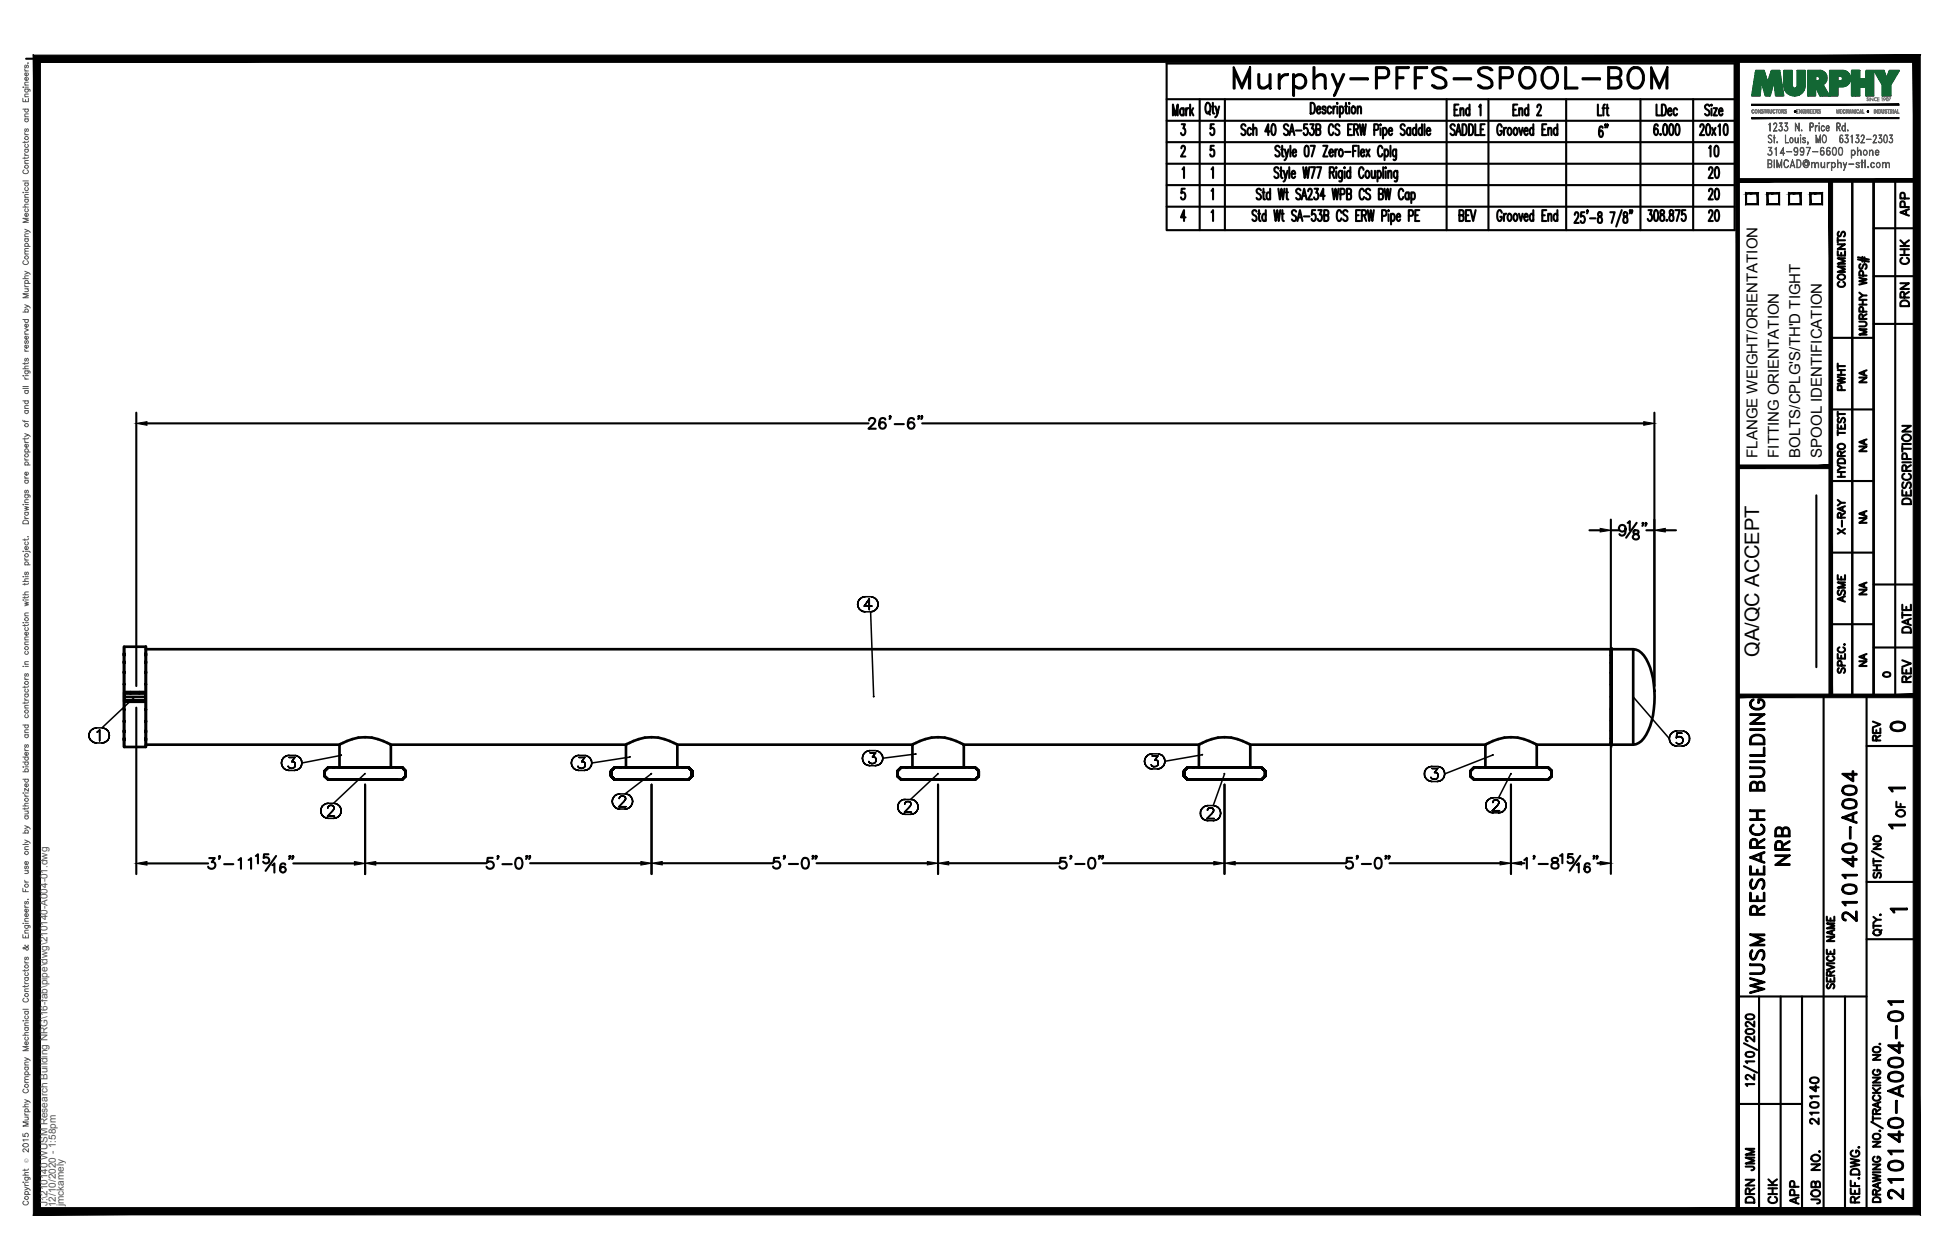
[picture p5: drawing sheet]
<svg xmlns="http://www.w3.org/2000/svg" width="432mm" height="279mm" viewBox="0 0 432 279" stroke-linecap="round" stroke-linejoin="round" font-family="sans-serif">
<defs><g id="words">
<text font-size="10.6" x="272.3" y="22.6">Murphy-PFFS-SPOOL-BOM</text>
<g font-size="6.6">
<text x="397.6" y="193" transform="rotate(-90 397.6 193)">NRB</text>
<text x="412.4" y="205.3" transform="rotate(-90 412.4 205.3)">210140-A004</text>
<text x="391.9" y="221.5" transform="rotate(-90 391.9 221.5)">WUSM RESEARCH BUILDING</text>
<text x="422.6" y="267.1" transform="rotate(-90 422.6 267.1)">210140-A004-01</text>
</g>
<text font-size="5.7" x="377.5" y="45.5">20</text>
<g font-size="5.3">
<text x="357.4" y="31.8" transform="rotate(-90 357.4 31.8)">6&quot;</text>
<text x="381.7" y="36" transform="rotate(-90 381.7 36)">10</text>
<text x="377.5" y="40.6">20</text>
<text x="377.5" y="50.1">20</text>
<text x="417.7" y="163.3">0</text>
<text x="389.8" y="260.7" transform="rotate(-90 389.8 260.7)">JMM</text>
<text x="389.8" y="267.8" transform="rotate(-90 389.8 267.8)">DRN</text>
<text x="399.7" y="268.1" transform="rotate(-90 399.7 268.1)">APP</text>
</g>
<g font-size="4.9">
<text x="424" y="49" transform="rotate(-90 424 49)">APP</text>
<text x="424" y="59.6" transform="rotate(-90 424 59.6)">CHK</text>
<text x="409.9" y="64.9" transform="rotate(-90 409.9 64.9)">COMMENTS</text>
<text x="424" y="69.1" transform="rotate(-90 424 69.1)">DRN</text>
<text x="409.9" y="87.8" transform="rotate(-90 409.9 87.8)">PWHT</text>
<text x="424.4" y="112.9" transform="rotate(-90 424.4 112.9)">DESCRIPTION</text>
<text x="409.9" y="119.6" transform="rotate(-90 409.9 119.6)">X-RAY</text>
<text x="409.9" y="134.8" transform="rotate(-90 409.9 134.8)">ASME</text>
<text x="424.4" y="141.5" transform="rotate(-90 424.4 141.5)">DATE</text>
<text x="424.4" y="152.4" transform="rotate(-90 424.4 152.4)">REV</text>
<text x="417.7" y="165.5" transform="rotate(-90 417.7 165.5)">REV</text>
<text x="423" y="182.4" transform="rotate(-90 423 182.4)">OF</text>
<text x="403.9" y="250.5" transform="rotate(-90 403.9 250.5)">210140</text>
<text x="394.8" y="268.1" transform="rotate(-90 394.8 268.1)">CHK</text>
<text x="404.3" y="268.1" transform="rotate(-90 404.3 268.1)">JOB NO.</text>
</g>
<g font-size="4.4">
<text x="414.5" y="86.1" transform="rotate(-90 414.5 86.1)">NA</text>
<text x="414.5" y="101.2" transform="rotate(-90 414.5 101.2)">NA</text>
<text x="414.5" y="117.1" transform="rotate(-90 414.5 117.1)">NA</text>
<text x="414.5" y="133" transform="rotate(-90 414.5 133)">NA</text>
<text x="389.9" y="145.7" transform="rotate(-90 389.9 145.7)">QA/QC ACCEPT</text>
<text x="414.5" y="148.9" transform="rotate(-90 414.5 148.9)">NA</text>
</g>
<text font-size="4" x="416.3" y="151.3">0</text>
<g font-size="3.5">
<text x="417.3" y="176.7">1</text>
<text x="417.3" y="184.9">1</text>
<text x="417.7" y="203.6">1</text>
</g>
<g font-size="3.3">
<text x="389.5" y="101.5" transform="rotate(-90 389.5 101.5)">FLANGE WEIGHT/ORIENTATION</text>
<text x="394.3" y="101.5" transform="rotate(-90 394.3 101.5)">FITTING ORIENTATION</text>
<text x="399.1" y="101.5" transform="rotate(-90 399.1 101.5)">BOLTS/CPLG'S/TH'D TIGHT</text>
<text x="403.8" y="101.5" transform="rotate(-90 403.8 101.5)">SPOOL IDENTIFICATION</text>
</g>
<g font-size="2.2" fill="#545454">
<text x="10.5" y="267.5" transform="rotate(-90 10.5 267.5)">J:\210140 WUSM Research Building NRG\16-fab\pipe\dwg\210140-A004-01.dwg</text>
<text x="12.4" y="267.7" transform="rotate(-90 12.4 267.7)">12/10/2020 - 1:58pm</text>
<text x="14.1" y="267.4" transform="rotate(-90 14.1 267.4)">jmckamely</text>
</g>
<text font-size="1.3" fill="#545454" x="6.3" y="257.9" transform="rotate(-90 6.3 257.9)">Ó</text>
</g></defs>
<!-- layer: HP-CWR-PIPE -->
<g fill="none" stroke="#000" stroke-width=".59">
<path d="M27.5 143.4v22.2h4.8v-22.2M27.5 154.5v1.1h1.4M27.5 153.5h1.4v.2h-1.4zM27.5 153.7h4.8v.8h-4.8zM27.5 155.3h1.4v.3h-1.4zM27.5 154.5v.8M28.9 153.5h-1.4v1M28.9 153.5h2v.2h-2M28.9 155.3h2v.3h-2M28.9 153.5h3.4v2.1h-3.4M30.9 153.5h1.4v.2h-1.4M30.9 155.3h1.4v.3h-1.4"/>
<path d="M32.3 154.5v.8h-4.8M32.3 143.4h-4.8v22.2M32.3 143.4v22.2M32.3 144h324.8M357.1 159.8v2.3zM357.1 157.3v2.5zM357.1 154.5v2.8zM357.1 154.5v-2.7v2.7M357.1 149.2v2.6zM357.1 147v2.3zM357.1 145.3v1.8zM357.1 144.3v1.1z"/>
<path d="M357.1 143.9v.4v-.4h.1v20.9M357.1 144.3v20.4M357.1 144.3v20.5M357.2 159.8v2.3zM357.2 157.3v2.5zM357.2 154.5v2.8zM357.2 154.5v-2.7v2.7M357.2 149.2v2.6zM357.2 147v2.3zM357.2 145.3v1.8zM357.2 144.3v1.1zM357.2 143.9v10.6"/>
<path d="M357.2 154.5v10.6h4.8M357.2 144h4.8M362 144a4.2 4.2 0 0 1 3.4 3.1 20.2 20.2 0 0 1-.5 15.8 3.7 3.7 0 0 1-2.9 2.2zM32.3 165.1h43M72 171l.8-.8-.8 .8v1.1v-1.1v1.1l.8 .8-.8-.8 .8 .8-.8-.8zM72.8 170.2l-.8 .8 .8-.8M72.8 172.9h1.3h-1.3M72.8 170.2h8.1M72.8 170.2h15.2h-7.1M73.9 172.9h.2h-.2M74.1 172.9h.7h-.7M74.8 172.9h1.2h-1.2"/>
<path d="M75.3 170.2h.1h-.1v-5.1a10.6 10.6 0 0 1 11.3 0v5.1M75.4 170.2h.6h-.6M76 172.9h1.4h-1.4M76 170.2h.9h-.9M76.9 170.2h1.2h-1.2M77.4 172.9h1.7h-1.7M78.1 170.2h1.3h-1.3M79.1 172.9h1.8h-1.8M79.4 170.2h1.5h-1.5M80.9 170.2h1.5h-1.5M82.4 170.2h1.4h-1.4M82.7 172.9h-1.8h1.8"/>
<path d="M82.7 172.9h1.7h-1.7M83.8 170.2h1.1h-1.1M84.4 172.9h1.5h-1.5M84.9 170.2h1h-1M85.9 170.2h.5h-.5M85.9 172.9h1.1h-1.1M86.4 170.2h.2h-.2M86.6 165.1h52.2M87 172.9h.7h-.7M87.7 172.9h.3h-.3M87.7 172.9h1.4M89.1 170.2h-1.4h1.4"/>
<path d="M89.1 172.9l.8-.8-.8 .8M89.1 170.2l.8 .8-.8-.8 .8 .8v1.1l-.8 .8 .8-.8v-1.1v1.1v-1.1zM135.5 171l.8-.8-.8 .8v1.1v-1.1v1.1l.8 .8-.8-.8 .8 .8-.8-.8zM136.3 170.2l-.8 .8 .8-.8M136.3 172.9h1.4h-1.4M136.3 170.2h8.1M136.3 170.2h13.1M137.4 172.9h.3h-.3M137.7 172.9h.6h-.6M138.3 172.9h1.2h-1.2M138.8 170.2h.1h-.1v-5.1a10.6 10.6 0 0 1 11.3 0v5.1M138.9 170.2h.6h-.6"/>
<path d="M139.5 172.9h1.4h-1.4M139.5 170.2h.9h-.9M140.4 170.2h1.2h-1.2M140.9 172.9h1.7h-1.7M141.6 170.2h1.3h-1.3M142.6 172.9h1.8h-1.8M142.9 170.2h1.5h-1.5M144.4 170.2h1.5h-1.5M144.4 170.2h7.1h-2.1M145.9 170.2h1.4h-1.4M146.2 172.9h-1.8h1.8M146.2 172.9h1.7h-1.7"/>
<path d="M147.3 170.2h1.1h-1.1M147.9 172.9h1.5h-1.5M148.4 170.2h1h-1M149.4 170.2h.5h-.5M149.4 172.9h1.1h-1.1M149.9 170.2h.2h-.2M150.1 165.1h52.2M150.5 172.9h.7h-.7M151.2 172.9h.3h-.3M151.2 172.9h1.4M152.6 170.2h-1.4h1.4M152.6 172.9l.8-.8-.8 .8"/>
<path d="M152.6 170.2l.8 .8-.8-.8 .8 .8v1.1l-.8 .8 .8-.8v-1.1v1.1v-1.1zM199 171l.8-.8-.8 .8v1.1v-1.1v1.1l.8 .8-.8-.8 .8 .8-.8-.8zM199.8 170.2l-.8 .8 .8-.8M199.8 172.9h1.4h-1.4M199.8 170.2h8.1M199.8 170.2h13.1M200.9 172.9h.3h-.3M201.2 172.9h.6h-.6M201.8 172.9h1.2h-1.2M202.3 170.2h.1h-.1v-5.1a10.6 10.6 0 0 1 11.3 0v5.1M202.4 170.2h.6h-.6M203 172.9h1.4h-1.4"/>
<path d="M203 170.2h.9h-.9M203.9 170.2h1.2h-1.2M204.4 172.9h1.7h-1.7M205.1 170.2h1.4h-1.4M206.1 172.9h1.8h-1.8M206.5 170.2h1.4h-1.4M207.9 170.2h1.5h-1.5M207.9 170.2h7.1h-2.1M209.4 170.2h1.4h-1.4M209.7 172.9h-1.8h1.8M209.7 172.9h1.7h-1.7M210.8 170.2h1.1h-1.1"/>
<path d="M211.4 172.9h1.5h-1.5M211.9 170.2h1h-1M212.9 170.2h.5h-.5M212.9 172.9h1.1h-1.1M213.4 170.2h.2h-.2M213.6 165.1h52.2M214 172.9h.7h-.7M214.7 172.9h.3h-.3M214.7 172.9h1.4M216.1 170.2h-1.4h1.4M216.1 172.9l.8-.8-.8 .8M216.1 170.2l.8 .8-.8-.8 .8 .8v1.1l-.8 .8 .8-.8v-1.1v1.1v-1.1z"/>
<path d="M263.3 170.2l-.8 .8 .8-.8M263.3 170.2l-.8 .8v1.1v-1.1v1.1l.8 .8-.8-.8 .8 .8-.8-.8v-1.1zM263.3 172.9h1.4h-1.4M263.3 170.2h8.1M263.3 170.2h3.2M264.4 172.9h.3h-.3M264.7 172.9h.6h-.6M265.3 172.9h1.2h-1.2M265.8 170.2h.2h-.2v-5.1a10.6 10.6 0 0 1 11.3 0v5.1M266 170.2h.5h-.5M266.5 172.9h1.4h-1.4M266.5 170.2h12h-7.1"/>
<path d="M266.5 170.2h.9h-.9M267.4 170.2h1.2h-1.2M267.9 172.9h1.7h-1.7M268.6 170.2h1.4h-1.4M269.6 172.9h1.8h-1.8M270 170.2h1.4h-1.4M271.4 170.2h1.5h-1.5M272.9 170.2h1.4h-1.4M273.2 172.9h-1.8h1.8M273.2 172.9h1.8h-1.8M274.3 170.2h1.1h-1.1M275 172.9h1.4h-1.4"/>
<path d="M275.4 170.2h1h-1M276.4 170.2h.5h-.5M276.4 172.9h1.1h-1.1M276.9 170.2h.2h-.2M277.1 165.1h52.2M277.5 172.9h.7h-.7M278.2 172.9h.3h-.3M278.2 172.9h1.4M279.6 170.2h-1.4h1.4M279.6 172.9l.8-.8-.8 .8M279.6 170.2l.8 .8-.8-.8 .8 .8v1.1l-.8 .8 .8-.8v-1.1v1.1v-1.1zM326.8 170.2l-.8 .8 .8-.8"/>
<path d="M326.8 170.2l-.8 .8v1.1v-1.1v1.1l.8 .8-.8-.8 .8 .8-.8-.8v-1.1zM326.8 172.9h1.4h-1.4M326.8 170.2h8.1M326.8 170.2h3.2M327.9 172.9h.3h-.3M328.2 172.9h.6h-.6M328.8 172.9h1.2h-1.2M329.3 170.2h.2h-.2v-5.1a10.6 10.6 0 0 1 11.3 0v5.1M329.5 170.2h.5h-.5M330 172.9h1.4h-1.4M330 170.2h12h-7.1M330 170.2h.9h-.9"/>
<path d="M330.9 170.2h1.2h-1.2M331.4 172.9h1.7h-1.7M332.1 170.2h1.4h-1.4M333.1 172.9h1.8h-1.8M333.5 170.2h1.4h-1.4M334.9 170.2h1.5h-1.5M336.4 170.2h1.4h-1.4M336.7 172.9h-1.8h1.8M336.7 172.9h1.8h-1.8M337.8 170.2h1.1h-1.1M338.5 172.9h1.4h-1.4M338.9 170.2h1h-1"/>
<path d="M339.9 170.2h.5h-.5M339.9 172.9h1.2h-1.2M340.4 170.2h.2h-.2M340.6 165.1h16.5M341.1 172.9h.6h-.6M341.7 172.9h.3h-.3M341.7 172.9h1.4M343.1 170.2h-1.4h1.4M343.1 172.9l.8-.8-.8 .8M343.1 170.2l.8 .8-.8-.8 .8 .8v1.1l-.8 .8 .8-.8v-1.1v1.1v-1.1zM357.1 165.1h.1M357.1 164.8v-1.1v1.5"/>
<path d="M357.1 162v1.8zM357.1 164.8v.4h.1v-.4M357.2 164.8v-1.1v1.5M357.2 162v1.8z"/>
</g>
<g fill="none" stroke="#000" stroke-width=".34">
<path d="M190.1 134l.1 .5-.1-.5M190.2 133.5l-.1 .5 .1-.5M190.2 134.5l.2 .5-.2-.5M190.4 133l-.2 .5 .2-.5M190.4 135l.4 .3-.4-.3M190.8 132.7l-.4 .3 .4-.3M190.8 135.3l.4 .3-.4-.3M191.2 132.4l-.4 .3 .4-.3M191.2 135.6l.6 .1-.6-.1M191.6 134.4h1.7h-1.7M191.8 132.3l-.6 .1 .6-.1M191.8 135.7h1.2"/>
<path d="M191.8 132.3h1.2M192.7 132.8l-1.1 1.6 1.1-1.6M192.7 132.8v2.4v-2.4M193 135.7l.5-.1-.5 .1M193 135.7l.7 18.8v-.1M193.5 132.4l-.5-.1 .5 .1M193.5 135.6l.5-.3-.5 .3M194 132.7l-.5-.3 .5 .3M194 135.3l.3-.3-.3 .3M194.3 133l-.3-.3 .3 .3M194.3 135l.2-.5-.2 .5M194.5 133.5l-.2-.5 .2 .5"/>
<path d="M194.5 134.5l.1-.5-.1 .5M194.6 134l-.1-.5 .1 .5M29.8 154.6l-7.2 6.8h-1.2M362.1 154.6h.1M362.1 154.6l7.9 9.2M19.7 163.1l.1 .5-.1-.5M19.8 162.5l-.1 .6 .1-.6M19.8 163.6l.3 .5-.3-.5M20.1 162.1l-.3 .4 .3-.4M20.1 164.1l.3 .3-.3-.3M20.4 161.7l-.3 .4 .3-.4M20.4 164.4l.5 .3-.5-.3"/>
<path d="M20.9 161.5l-.5 .2 .5-.2M20.9 164.7h.5h-.5M21.4 161.4l-.5 .1 .5-.1M21.4 164.7h1.2M21.5 162.3l.2-.1-.2 .1M21.7 162.2l.4-.3-.4 .3M22.1 161.9v2.4v-2.4M22.6 164.7h.5h-.5M23.1 161.5l-.5-.1 .5 .1M23.1 164.7l.5-.3-.5 .3M23.6 161.7l-.5-.2 .5 .2M23.6 164.4l.3-.3-.3 .3"/>
<path d="M23.9 162.1l-.3-.4 .3 .4M23.9 164.1l.3-.5-.3 .5M24.2 162.5l-.3-.4 .3 .4M24.2 163.6v-.5v.5M24.2 163.1v-.6v.6M62.4 169.2l.1 .5-.1-.5M62.5 168.6l-.1 .6 .1-.6M62.5 169.7l.2 .5-.2-.5M62.7 168.2l-.2 .4 .2-.4M62.7 170.2l.4 .3-.4-.3M63.1 167.8l-.4 .4 .4-.4M63.1 170.5l.4 .3-.4-.3"/>
<path d="M63.5 167.6l-.4 .2 .4-.2M63.5 170.8h.6h-.6M63.9 169.9l.2 .4zM64.1 167.5l-.6 .1 .6-.1M64.1 168h1.2h-1.2M64.1 170.3l.7 .1zM64.1 170.8h1.2M64.1 167.5h1.2M64.7 168.9h.3h-.3M65 168.9l.2 .1-.2-.1M65.1 170.3l-.3 .1 .3-.1M65.2 169l.1 .1-.1-.1"/>
<path d="M65.3 170.8h.5h-.5M65.3 168l-.6 .9 .6-.9M65.3 170l-.2 .3 .2-.3M65.3 169.1l.1 .3-.1-.3M65.4 169.4l-.1 .6zM65.8 167.6l-.5-.1 .5 .1M65.8 170.8l.4-.3-.4 .3M66.2 167.8l-.4-.2 .4 .2M66.2 170.5l.4-.3-.4 .3M66.6 168.2l-.4-.4 .4 .4M66.6 170.2l.2-.5-.2 .5M66.8 168.6l-.2-.4 .2 .4"/>
<path d="M66.8 169.7l.1-.5-.1 .5M66.9 169.2l-.1-.6 .1 .6M71.1 179.8l.1 .5-.1-.5M71.2 179.3l-.1 .5 .1-.5M71.4 178.8l-.2 .5 .2-.5M71.8 178.5l-.4 .3 .4-.3M72.2 178.2l-.4 .3 .4-.3M72.7 179.2v-.1v.1M72.7 179.1l.1-.3-.1 .3M72.8 178.1l-.6 .1 .6-.1M72.8 178.8l.1-.1-.1 .1M72.9 178.7l.2-.1-.2 .1"/>
<path d="M73.1 178.6h.5h-.5M73.6 178.6l.2 .1-.2-.1M73.7 179.9l-1.1 1.1 1.1-1.1M73.8 178.7l.1 .1-.1-.1M73.9 179.5l-.2 .4 .2-.4M73.9 178.8l.1 .3-.1-.3M74 179.3l-.1 .2 .1-.2M74 179.1v.2v-.2M74.5 178.2l-.6-.1 .6 .1M75 178.5l-.5-.3 .5 .3M75.3 178.8l-.3-.3 .3 .3M75.6 179.3l-.3-.5 .3 .5"/>
<path d="M75.6 167.5h.1M75.6 167.5l-8.7 1.7M75.6 179.8v-.5v.5M80.8 171.6l.1-.1-7 6.6h-1.1M126.6 169.2l.1 .5-.1-.5M126.7 168.6l-.1 .6 .1-.6M126.7 169.7l.3 .5-.3-.5M127 168.2l-.3 .4 .3-.4M127 170.2l.3 .3-.3-.3M127.3 167.8l-.3 .4 .3-.4M127.3 170.5l.5 .3-.5-.3M127.8 167.6l-.5 .2 .5-.2"/>
<path d="M127.8 170.8h.5h-.5M128.1 169.9l.2 .4zM128.3 167.5l-.5 .1 .5-.1M128.3 170.8h1.2M128.3 167.5h1.2M128.3 168h1.3h-1.3M128.3 170.3l.7 .1zM128.9 168.9h.4h-.4M129.3 168.9l.2 .1-.2-.1M129.4 170.3l-.4 .1 .4-.1M129.5 169l.1 .1-.1-.1M129.5 170.8h.5h-.5"/>
<path d="M129.6 168l-.7 .9 .7-.9M129.6 170l-.2 .3 .2-.3M129.6 169.1l.1 .3-.1-.3M129.7 169.4l-.1 .6zM130 167.6l-.5-.1 .5 .1M130 170.8l.5-.3-.5 .3M130.5 167.8l-.5-.2 .5 .2M130.5 170.5l.3-.3-.3 .3M130.8 168.2l-.3-.4 .3 .4M130.8 170.2l.3-.5-.3 .5M131.1 168.6l-.3-.4 .3 .4M131.1 169.7l.1-.5-.1 .5"/>
<path d="M131.2 169.2l-.1-.6 .1 .6M135.7 177.7l.1 .5-.1-.5M135.8 177.2l-.1 .5 .1-.5M135.8 178.2l.2 .5-.2-.5M136 176.7l-.2 .5 .2-.5M136 178.7l.4 .4-.4-.4M136.4 176.3l-.4 .4 .4-.4M136.4 179.1l.4 .2-.4-.2M136.8 176.1l-.4 .2 .4-.2M136.8 179.3l.6 .1-.6-.1M137.2 178.9h1.6h-1.6M137.3 177.1h.1"/>
<path d="M137.3 177l.1-.3-.1 .3M137.4 176.1h-.6h.6M137.4 179.4h1.1M137.4 176.7l.1-.1-.1 .1M137.5 176.6l.2-.1-.2 .1M137.7 176.5h.5h-.5M138.2 176.5l.2 .1-.2-.1M138.3 177.7l-1.1 1.2 1.1-1.2M138.4 176.6l.1 .1-.1-.1M138.5 177.4l-.2 .3 .2-.3M138.5 176.7l.2 .3-.2-.3M138.5 179.4l.6-.1-.6 .1"/>
<path d="M138.7 177.2l-.2 .2 .2-.2M138.7 177v.2v-.2M139.1 176.1h-.6h.6M139.1 179.3l.5-.2-.5 .2M139.6 176.3l-.5-.2 .5 .2M139.6 179.1l.3-.4-.3 .4M139.6 167.8h.1M139.6 167.9l-8.4 1.3M139.9 176.7l-.3-.4 .3 .4M139.9 178.7l.3-.5-.3 .5M140.2 177.2l-.3-.5 .3 .5M140.2 178.2v-.5v.5"/>
<path d="M140.2 177.7v-.5v.5M144.3 171.6h.1M144.3 171.6l-5.8 4.5h-1.1M191.2 168.1v.5v-.5M191.2 167.6v.5v-.5M191.2 168.6l.3 .5-.3-.5M191.5 167.2l-.3 .4 .3-.4M191.5 169.1l.3 .4-.3-.4M191.8 166.8l-.3 .4 .3-.4M191.8 169.5l.5 .2-.5-.2M192.3 166.5l-.5 .3 .5-.3M192.3 169.7l.5 .1-.5-.1"/>
<path d="M192.6 168.9l.3 .3zM192.8 166.4l-.5 .1 .5-.1M192.8 169.8h1.2M192.8 166.4h1.2M192.9 166.9h1.2h-1.2M192.9 169.2l.6 .1zM193.4 167.8h.3h-.3M193.7 167.8l.3 .2-.3-.2M193.9 169.2l-.4 .1 .4-.1M194 168l.1 .1-.1-.1M194 169.8l.5-.1-.5 .1M194.1 166.9l-.7 .9 .7-.9"/>
<path d="M194.1 169l-.2 .2 .2-.2M194.1 168.1l.1 .3-.1-.3M194.2 168.4l-.1 .6zM194.5 166.5l-.5-.1 .5 .1M194.5 169.7l.5-.2-.5 .2M195 166.8l-.5-.3 .5 .3M195 169.5l.4-.4-.4 .4M195.4 167.2l-.4-.4 .4 .4M195.4 169.1l.2-.5-.2 .5M195.6 167.6l-.2-.4 .2 .4M195.6 168.6l.1-.5-.1 .5M199 178.9l.1 .5-.1-.5"/>
<path d="M199.1 178.4l-.1 .5 .1-.5M199.1 179.4l.2 .5-.2-.5M199.3 178l-.2 .4 .2-.4M199.3 179.9l.4 .4-.4-.4M199.7 177.6l-.4 .4 .4-.4M200.1 177.3l-.4 .3 .4-.3M200.6 178.3h.1M200.6 178.2l.1-.2-.1 .2M200.6 177.3h-.5h.5M200.7 178l.1-.2-.1 .2M200.8 177.8l.2-.1-.2 .1M201 177.7h.5h-.5"/>
<path d="M201.5 177.7l.2 .1-.2-.1M201.6 179l-1.1 1.1 1.1-1.1M201.7 177.8l.1 .2-.1-.2M201.8 178.6l-.2 .4 .2-.4M201.8 178l.1 .2-.1-.2M201.9 178.4l-.1 .2 .1-.2M201.9 178.2v.2v-.2M202.4 177.3h-.6h.6M202.8 177.6l-.4-.3 .4 .3M202.9 167.2l-7.2 .9-.1-.5 .1 .5M203.2 178l-.4-.4 .4 .4M203.2 179.9l.2-.5-.2 .5"/>
<path d="M203.4 178.4l-.2-.4 .2 .4M203.4 179.4l.1-.5-.1 .5M203.5 178.9l-.1-.5 .1 .5M207.9 171.6l-6.1 5.7h-1.2M207.9 171.5l-.1 .1zM253.7 168.8l.1 .5-.1-.5M253.8 168.3l-.1 .5 .1-.5M253.8 169.3l.2 .5-.2-.5M254 167.8l-.2 .5 .2-.5M254 169.8l.4 .4-.4-.4M254.4 167.5l-.4 .3 .4-.3M254.4 170.2l.4 .2-.4-.2"/>
<path d="M254.8 167.2l-.4 .3 .4-.3M254.8 170.4l.6 .1-.6-.1M255.2 169.6l.2 .3zM255.4 167.2h-.6h.6M255.4 167.6h1.3h-1.3M255.4 169.9l.7 .1zM255.4 170.5h1.2M255.4 167.2h1.2M256 168.6h.3h-.3M256.3 168.6h.2h-.2M256.4 169.9l-.3 .1 .3-.1M256.5 168.6l.2 .2-.2-.2"/>
<path d="M256.6 170.5l.5-.1-.5 .1M256.7 167.6l-.7 1 .7-1M256.7 169.7l-.3 .2 .3-.2M256.7 168.8v.3v-.3M256.7 169.1v.6zM257.1 167.2h-.5h.5M257.1 170.4l.4-.2-.4 .2M257.5 167.5l-.4-.3 .4 .3M257.5 170.2l.4-.4-.4 .4M257.9 167.8l-.4-.3 .4 .3M257.9 169.8l.2-.5-.2 .5M258.1 168.3l-.2-.5 .2 .5"/>
<path d="M258.1 169.3l.1-.5-.1 .5M258.2 168.8l-.1-.5 .1 .5M266.1 179.8v.5v-.5M266.4 179.4l-.3 .4 .3-.4M266.5 167.3h.1M266.5 167.4l-8.3 1.4M266.8 179l-.4 .4 .4-.4M267.2 178.7l-.4 .3 .4-.3M267.7 179.7v-.1v.1M267.7 179.6l.1-.2-.1 .2M267.7 178.6l-.5 .1 .5-.1M267.8 179.4l.1-.2-.1 .2"/>
<path d="M267.9 179.2l.2-.1-.2 .1M268.1 179.1h.4h-.4M268.5 179.1l.3 .1-.3-.1M268.8 179.2l.1 .2-.1-.2M268.9 179.4l.1 .2-.1-.2M269 179.8l-.1 .2 .1-.2M269 179.6v.2v-.2M269.4 178.7l-.5-.1 .5 .1M269.9 179l-.5-.3 .5 .3M270.3 179.4l-.4-.4 .4 .4M270.5 179.8l-.2-.4 .2 .4M271.4 171.5v.1z"/>
<path d="M271.4 171.6l-2.5 7h-1.2M315.8 171.6v.5v-.5M315.8 171.1v.5v-.5M315.8 172.1l.2 .5-.2-.5M316 170.6l-.2 .5 .2-.5M316 172.6l.4 .4-.4-.4M316.4 170.3l-.4 .3 .4-.3M316.4 173l.5 .2-.5-.2M316.9 170l-.5 .3 .5-.3M316.9 173.2l.5 .1-.5-.1M317.2 172.4l.2 .3zM317.4 170h-.5h.5"/>
<path d="M317.4 173.3h1.2M317.4 170h1.2M317.4 170.4h1.3h-1.3M317.4 172.7l.7 .1zM318 171.3h.3h-.3M318.3 171.3l.2 .1-.2-.1M318.5 172.7l-.4 .1 .4-.1M318.5 171.4l.2 .2-.2-.2M318.6 173.3l.5-.1-.5 .1M318.7 170.4l-.7 .9 .7-.9M318.7 172.5l-.2 .2 .2-.2M318.7 171.6l.1 .3-.1-.3"/>
<path d="M318.8 171.9l-.1 .6zM319.1 170h-.5h.5M319.1 173.2l.5-.2-.5 .2M319.6 170.3l-.5-.3 .5 .3M319.6 173l.3-.4-.3 .4M319.9 170.6l-.3-.3 .3 .3M319.9 172.6l.3-.5-.3 .5M320.2 171.1l-.3-.5 .3 .5M320.2 172.1v-.5v.5M320.2 171.6v-.5v.5M329.3 178.6l.1 .5-.1-.5M329.4 178.1l-.1 .5 .1-.5"/>
<path d="M329.4 179.1l.2 .5-.2-.5M329.6 177.6l-.2 .5 .2-.5M329.6 179.6l.4 .3-.4-.3M330 177.2l-.4 .4 .4-.4M330 179.9l.5 .3-.5-.3M330.5 177l-.5 .2 .5-.2M330.8 179.8h1.6h-1.6M330.9 167.4h.1zM330.9 178v-.2v.2M330.9 177.8l.1-.2-.1 .2M330.9 167.4l-10.7 4.2M331 176.9l-.5 .1 .5-.1"/>
<path d="M331 177.6l.1-.1-.1 .1M331.1 177.5l.3-.1-.3 .1M331.4 177.4h.4h-.4M331.8 177.4l.2 .1-.2-.1M331.9 178.6l-1.1 1.2 1.1-1.2M332 177.5l.1 .1-.1-.1M332.1 178.3l-.2 .3 .2-.3M332.1 177.6l.2 .2-.2-.2M332.3 178.1l-.2 .2 .2-.2M332.3 177.8v.3v-.3M332.7 177l-.5-.1 .5 .1M333.1 177.2l-.4-.2 .4 .2"/>
<path d="M333.1 179.9l.4-.3-.4 .3M333.5 177.6l-.4-.4 .4 .4M333.5 179.6l.3-.5-.3 .5M333.8 178.1l-.3-.5 .3 .5M333.8 179.1v-.5v.5M333.8 178.6v-.5v.5M334.9 171.6l-2.7 5.3h-1.2M370 163.8l.1 .5-.1-.5M370.1 163.3l-.1 .5 .1-.5M370.1 164.3l.2 .4-.2-.4M370.3 162.8l-.2 .5 .2-.5M370.3 164.7l.4 .4-.4-.4"/>
<path d="M370.7 162.4l-.4 .4 .4-.4M370.7 165.1l.5 .2-.5-.2M371.2 162.2l-.5 .2 .5-.2M371.2 165.3l.5 .1-.5-.1M371.6 164.7l-.1-.2 .1 .2M371.6 163.6l.1-.1-.1 .1M371.7 162.1l-.5 .1 .5-.1M371.7 165.4h1.2M371.7 162.1h1.2M371.7 162.6l-.1 1 .1-1M371.7 164.8l-.1-.1 .1 .1M371.7 163.5l.4-.1-.4 .1"/>
<path d="M372.1 165l-.4-.2 .4 .2M372.1 163.4h.3h-.3M372.4 165h-.3h.3M372.4 163.4l.3 .1-.3-.1M372.7 164.8l-.3 .2 .3-.2M372.7 163.5l.2 .2-.2-.2M372.8 162.6h-1.1h1.1M372.9 165.4l.5-.1-.5 .1M372.9 164.6l-.2 .2 .2-.2M372.9 163.7l.2 .4-.2-.4M373.1 164.1l-.2 .5zM373.4 162.2l-.5-.1 .5 .1"/>
<path d="M373.4 165.3l.4-.2-.4 .2M373.8 162.4l-.4-.2 .4 .2M373.8 165.1l.4-.4-.4 .4M374.2 162.8l-.4-.4 .4 .4M374.2 164.7l.3-.4-.3 .4M374.5 163.3l-.3-.5 .3 .5M374.5 164.3v-.5v.5M374.5 163.8v-.5v.5M71.2 180.3l.2 .5-.2-.5M71.4 180.8l.4 .3-.4-.3M71.8 181.1l.4 .3-.4-.3M72.2 181.4l.6 .1-.6-.1"/>
<path d="M72.6 181h1.6h-1.6M72.8 181.5h1.1M73.9 181.5l.6-.1-.6 .1M74.5 181.4l.5-.3-.5 .3M75 181.1l.3-.3-.3 .3M75.3 180.8l.3-.5-.3 .5M75.6 180.3v-.5v.5M199.7 180.3l.4 .2-.4-.2M200.1 180.5l.5 .1-.5-.1M200.5 180.1h1.5h-1.5M200.6 180.6h1.2M201.8 180.6l.6-.1-.6 .1"/>
<path d="M202.4 180.5l.4-.2-.4 .2M202.8 180.3l.4-.4-.4 .4M266.1 180.3v.5v-.5M266.1 180.8l.3 .5-.3-.5M266.4 181.3l.4 .4-.4-.4M266.8 181.7l.4 .2-.4-.2M267.2 181.9l.5 .1-.5-.1M267.5 181.5h1.6h-1.6M267.7 182h1.2M268.7 180.4l-1.2 1.1 1.2-1.1M268.9 180l-.2 .4 .2-.4M268.9 182l.5-.1-.5 .1"/>
<path d="M269.4 181.9l.5-.2-.5 .2M269.9 181.7l.4-.4-.4 .4M270.3 181.3l.2-.5-.2 .5M270.5 180.8l.1-.5-.1 .5M270.6 180.3l-.1-.5 .1 .5M330.5 180.2h.5h-.5M331 180.2h1.2M332.2 180.2h.5h-.5M332.7 180.2l.4-.3-.4 .3"/>
</g>
<path d="M357.1 165.1l-.1 .5M357.2 165.1l.2 .5" fill="none" stroke="#000" stroke-width=".22"/>
<!-- layer: PS-BDR -->
<g fill="#000" stroke="#000" stroke-width=".22">
<path d="M388.3 26.1v.2l32.6-.2zM388.3 26.3l32.6-.2v.2z"/>
<path d="M388.3 23.1v.3l32.6-.3zM388.3 23.4l32.6-.3v.3z"/>
<path d="M7.4 12.2v257.2l1.6-1.6zM7.4 12.2l1.6 1.6v254zM7.4 12.2l1.6 1.6 416.6-1.6zM9 13.8l416.6-1.6-1.5 1.6zM425.6 12.2l-1.5 1.6 1.5 255.6zM424.1 13.8l1.5 255.6-1.5-1.6zM7.4 269.4h418.2l-1.5-1.6zM9 267.8h415.1l-416.7 1.6z"/>
</g>
<!-- layer: PS-BDR-T -->
<g fill="none" stroke="#000" stroke-width=".47">
<path d="M415.3 40v114.3h-4.7v-114.2v114.2h-4.8v-114.2M387 42.9h2.6v2.4h-2.6zM391.8 42.9h2.6v2.4h-2.6zM396.6 42.9h2.5v2.4h-2.5zM401.3 42.9h2.6v2.4h-2.6zM411.8 57.5l2.5 .5M411.8 57.1l2.5 .5M412.4 58.6a.59 .59 0 0 0-.3 .5 .59 .59 0 0 0 .4 .5l.3-.1 .3-.8 .4-.1a.64 .64 0 0 1 0 1M412.8 57v1M413.3 57.1v1M405.8 74.9h9.5M412.1 71.3l1.4 .1a.52 .52 0 0 1 .2 .6 .52 .52 0 0 1-.4 .4h-1.2"/>
<path d="M412.1 61.6l1.7 .4-1.7 .3 1.7 .4-1.7 .4M412.1 67.5h1.7M412.1 66.5h1.7M412.1 64.9l.8 .6M412.9 70.7l-.1-.9-.4-.1-.3 .3v.7h1.7M412.9 66.5v1M413 69.1l-.1-.9-.5-.1-.3 .3v.7h1.7M413 61.1l-.1-.9-.5-.1-.3 .3v.7h1.7M413.8 73h-1.7l1.7 .6-1.7 .6h1.7M413.8 65.5h-.9l-.8 .6M413.8 69.7l-.9 .5M405.8 90.8h9.5"/>
<path d="M407.4 94.1v1h1.6v-1M407.4 96h1.6M407.4 91.3v1.1M407.4 95.4v1.1M407.4 91.8h1.6M407.4 98.7a.79 .79 0 0 1 1-.3 .79 .79 0 0 1 .5 .9 .78 .78 0 0 1-1 .3 .78 .78 0 0 1-.5-.9zM407.6 92.7a.59 .59 0 0 0-.3 .5 .59 .59 0 0 0 .4 .5l.3-.1 .3-.8 .4-.1a.65 .65 0 0 1 0 1M408.1 94.5v.6M402.6 109.8v38.1M405.8 106.7h9.5M407.4 105.7h1.6M407.4 104.7h1.6"/>
<path d="M407.4 103.1l.7 .6M407.4 102a.9 .9 0 0 1 1.6 .2v.5h-1.6zM408.1 101.1l-.1-.9-.3-.1-.3 .3v.7h1.6M408.1 104.7v1M409 103.7h-.9l-.7 .6M409 100.1l-.9 .5M405.8 122.5h9.5M405.8 138.4h9.5M407.4 145v1h1.6v-1M407.6 148.2a.59 .59 0 0 0-.3 .5 .59 .59 0 0 0 .4 .5l.3-.2 .3-.7 .4-.1a.65 .65 0 0 1 0 1M407.7 143.5a.59 .59 0 0 0-.3 .7 .59 .59 0 0 0 .6 .5h.4a.59 .59 0 0 0 .6-.5 .59 .59 0 0 0-.4-.7M408.1 145.4v.6"/>
<path d="M408.2 147.6l-.1-.9-.4-.2-.3 .4v.7h1.6M408.8 142.9h.2z"/>
</g>
<!-- layer: PS-DIM -->
<path d="M5.8 13h419" fill="none" stroke="#000" stroke-width=".47"/>
<!-- layer: 0 -->
<g fill="none" stroke="#000" stroke-width=".47">
<path d="M415.3 40v114.3M420.1 40v114.3M415.3 50.6h9.5M415.3 61.2h9.5M415.3 71.8h9.5M415.3 129.6h9.5M415.3 143.6h9.5M386.6 236.4l2.9 1.5M386.6 231.3l2.9 1.5M387 233.5l.8-.3a.85 .85 0 0 1 1.1 .7 1.14 1.14 0 0 1-1.9 0zM387 228.4a1.29 1.29 0 0 1 1.9 .3 1.08 1.08 0 0 1-1.9 .1zM387 225.2a1.33 1.33 0 0 1 1.9 .2v.1a1.14 1.14 0 0 1-1.9 0z"/>
<path d="M388.9 238.3v1.1l-1-.8-.6-.2-.3 .1v.5l.4 .3M388.9 235.4h-1.9l.3 .3M388.9 229.8v1.2l-1-.9-.6-.2-.3 .1v.5l.4 .4M388.9 226.5v1.2l-1-.8-.6-.3-.3 .2v.5l.4 .3M388.9 240.4h-1.9l.3 .4"/>
</g>
<g fill="#000" stroke="#000" stroke-width=".22">
<path d="M384.8 13l.8 255.6v-255.6zM384.8 13l.8 255.6h-.8z"/>
<path d="M385.2 39.6v.8l39.6-.8zM385.2 40.4l39.6-.8v.8z"/>
<path d="M424.5 40l.8 114.3v-114.3zM424.5 40l.8 114.3h-.8z"/>
<path d="M385.2 153.9v.8l39.6-.8zM385.2 154.7l39.6-.8v.8z"/>
</g>
<!-- layer: PS-LOGO -->
<g fill="none" stroke="#545454" stroke-width=".22">
<path d="M5.1 19.3h.1zM5.5 19.8h.9l.2 .1v.4M5.5 15.3v.3l.3 .1M5.5 18.9h.8M5.5 15.7h.8M5.5 19.3h.8M5.7 19.8a.38 .38 0 0 0-.1 .5 .38 .38 0 0 0 .6 0 .38 .38 0 0 0-.1-.5M5.7 14.4l-.2 .3v.3h.3l.1-.4 .2-.2 .2 .3-.2 .4M6.1 17.2a.38 .38 0 0 1 .1 .5 .38 .38 0 0 1-.6 0 .38 .38 0 0 1 .1-.5h.1v.7M6.1 16.2a.38 .38 0 0 1 .1 .5 .38 .38 0 0 1-.6 0 .38 .38 0 0 1 .1-.5h.1v.6M6.2 13.9v.1zM6.3 18.2l-.8 .1v.3l.2 .3"/>
<path d="M5.1 21.8v.7h1.2v-.7M5.1 24.2h1.2M5.4 37.7a.43 .43 0 0 0-.3 .5 .43 .43 0 0 0 .4 .3h.3a.43 .43 0 0 0 .5-.3 .43 .43 0 0 0-.3-.5M5.5 34v.3l.3 .1M5.5 29.4v.3l.3 .2M5.5 31.3v.4M5.5 34.8v.4M5.5 36.2h.8M5.5 34.4h.8M5.5 33.1h.8M5.5 29.9h.8M5.5 26.4h.8"/>
<path d="M5.5 25.9h.8M5.5 21.4h.8M5.7 33.1a.38 .38 0 0 0-.1 .5 .38 .38 0 0 0 .6 0 .38 .38 0 0 0-.1-.5M5.7 32a.4 .4 0 0 0-.1 .6 .4 .4 0 0 0 .6 0 .4 .4 0 0 0-.1-.6M5.7 28.6l-.2 .2v.3h.3l.1-.4 .2-.1 .2 .2-.2 .4M5.7 26.4a.38 .38 0 0 0-.1 .5 .38 .38 0 0 0 .6 0 .38 .38 0 0 0-.1-.5M5.7 24.2a.38 .38 0 0 0-.1 .6 .38 .38 0 0 0 .6 0 .38 .38 0 0 0-.1-.6M5.7 22.1v.4M6.3 35.6h-.8v.3l.2 .3M6.3 34.8l-.3 .3h-.9M6.3 31.3l-.3 .3h-.9M6.3 25.3h-.8v.3l.2 .3"/>
<path d="M6.3 20.9h-.8v.3l.2 .2M391.9 34.2l.2 .2M392 36.3l.6-.1v-.6l-.6-.1v1.6l.6-.1v-.6h-.6M392.1 30a.44 .44 0 0 1 .7 .2 .38 .38 0 0 0-.6-.2 .38 .38 0 0 0-.1 .5l.4 .3a.46 .46 0 0 1 .2 .7 .46 .46 0 0 1-.7-.1 .41 .41 0 0 0 .6 .1 .41 .41 0 0 0 0-.6l-.6-.4zM392.3 33.3a.53 .53 0 0 1 .5 .8 .53 .53 0 0 1-.9 0 .47 .47 0 0 0 .7 .2l.2-.3M392.4 27.2l-.1 1.9v-1.7l-.2 .2zM392.4 36.3l.3 .1v.6l-.8 .2v-1.8l.8 .2v.6l-.3 .2M392.5 33.4a.51 .51 0 0 1 .3 .5 .51 .51 0 0 1-.3 .5M392.7 32.8l-.7-.1h.8l-.5 .7M392.7 32.7l-.5 .7 .4 .1 .2 .3M393.1 30.5l.4 .1zM393.1 29l.8 .1h-.8l.7-1.3-.2-.5h-.2l-.3 .4 .1-.3a.39 .39 0 0 1 .6 0 .39 .39 0 0 1 0 .5l-.7 1.2"/>
<path d="M393.3 35.4v1.8zM393.3 29.9v1.8zM393.4 33l.4-.3v1.7l-.1-1.6zM393.9 35.4l.5 1.5 .6-1.5v1.8l-.1-1.4-.5 1.4-.5-1.4v1.4zM393.9 31.4l.1 .3zM393.9 31.5l.1 .1zM394.4 28.8l.1 .2M394.7 27.9a.55 .55 0 0 1 .4 .7 .55 .55 0 0 1-.7 .4l-.1-.3 .4 .3 .3-.4M394.7 33.9l.9 .1h-1l.7-1.3v1.7v-1.5l-.6 1.1M394.8 28l.2 .5-.2 .5M395 27.3l-.6-.1h.6l-.3 .8M395 27.2l-.4 .8 .4 .1v.3"/>
<path d="M395.5 28.8l.2 .2M395.7 35.5a.47 .47 0 0 1 .7 .3l-.3-.3h-.3a1.08 1.08 0 0 0 0 1.6h.3l.3-.3a.44 .44 0 0 1-.4 .4 .44 .44 0 0 1-.5-.4l-.1-.7zM395.8 29.9v1.7l.7 .1h-.7zM395.8 27.9a.55 .55 0 0 1 .5 .7 .55 .55 0 0 1-.7 .4l-.1-.3 .4 .3 .4-.4M396 28l.3 .5-.3 .5M396 33.6l1.2 .1zM396.2 27.3l-.6-.1h.7l-.5 .8M396.2 27.2l-.4 .8 .3 .1 .2 .3M396.9 30.6a.57 .57 0 0 1 .7 .4 .57 .57 0 0 1-.4 .7l-.3-.1-.2-.4zM396.9 36.8h.8M397 30.6a.52 .52 0 0 1 .4 .5 .52 .52 0 0 1-.4 .5l-.2-.4zM397 36.7h.7"/>
<path d="M397.3 35.4l.6 1.8-.6-1.5-.5 1.5zM397.7 33.3l.3 .4 .3-.1 .2-.3M397.7 33.1l.3-.3h.3l.2 .3M397.8 34.3h.5M397.9 30.5l.1 1 .3 .1 .3-.2-.3 .3-.3-.1-.1-.2zM398 27.2l.8 1.6v-1.6v1.9l-.8-1.6v1.6zM398 32.8l-.3 .4 .3 .5M398.2 32.8a1.22 1.22 0 0 1 .1 1.6M398.3 35.4h.5a1.05 1.05 0 0 1 0 1.8h-.5zM398.3 35.5a.84 .84 0 0 1 .9 .5 .84 .84 0 0 1-.2 .9l-.7 .2zM398.5 33.5l-.2 .2a.49 .49 0 0 1-.6-.2 .49 .49 0 0 1 .1-.6 .49 .49 0 0 1 .7 0v.4a.81 .81 0 0 1-.5 1.1l-.3-.2 .1 .2M398.5 33.3l-.3 .4"/>
<path d="M398.6 30.5v1.2zM399 30l.1-.1v.3zM399.1 33.3l.3 .4 .3-.1 .1-.3M399.1 33.1l.3-.3h.3l.1 .3M399.1 30h.1M399.1 30.5v1.2zM399.1 34.3h.6M399.4 28.8v.3l-.1-.1zM399.4 28.9h.1M399.4 32.8a.51 .51 0 0 0-.3 .4 .51 .51 0 0 0 .3 .5M399.5 32.8a1.22 1.22 0 0 1 .1 1.6M399.6 31.5h.6"/>
<path d="M399.6 30.8l.6 .6-.2 .3-.4-.1v-.2l.1 .2M399.6 30.7h.6M399.7 30.6v.3M399.8 33.5l-.1 .2a.5 .5 0 0 1-.7-.5 .5 .5 0 0 1 .7-.4l.2 .5a.83 .83 0 0 1-.5 1.1l-.3-.2 .1 .2M399.8 33.3l-.3 .4M399.9 35.6a.74 .74 0 0 1 1 .2 .74 .74 0 0 1-.1 1l-.1-1 .1 .9a.68 .68 0 0 0-.3-1.2 .68 .68 0 0 0-.8 .9 .66 .66 0 0 0 .4 .7 .66 .66 0 0 0 .7-.2 .7 .7 0 0 1-.9 .1 .7 .7 0 0 1-.2-.8zM400 36l.2-.2 .4 .1 .1 .2-.5-.2-.2 .3 .1 .4 .4 .1 .2-.2-.1 .2-.4 .1-.2-.2zM400.1 30.6l.1 .2-.2-.3-.4 .1v.2l.6 .5M400.1 31.2v.4M400.7 31.5h.1M400.8 31.9l-.1-.5 .1 .4-.2 .2M400.8 31.7v.1"/>
<path d="M401.3 28.1l.6-.1v-.6l-.6-.1-.1 1.8v-1.9h.5l.2 .4v.4l-.2 .2h-.4M401.3 32.7l-.7 1.7 .7-1.7h-.9l.9 .1M401.6 36v1.2zM401.8 33.6l1.2 .1zM401.8 36.1h.5l.1 1.1-.2-1-.3-.1-.3 .3zM402.4 27.8v1.3zM402.5 29.9l.5 1.5 .5-1.5v1.8l-.1-1.4-.4 1.4-.4-1.4-.1 1.4zM402.6 36.1h.4l.1 1.1-.1-1-.3-.1-.3 .3zM402.6 27.9l.3-.1-.3 .2-.2 .4zM403.2 27.2l.1 .1v.2zM403.2 27.3h.1M403.2 27.8l.1 1.3z"/>
<path d="M403.5 34l.4 .4 .3-.1 .1-.3M403.5 33.8l.4-.4 .3 .1 .1 .3M403.6 36l.2 1 .3 .1 .3-.2-.3 .3-.4-.1zM403.7 32.8h.5M403.8 32.8l-.2 .2a1.17 1.17 0 0 0 .2 1.4M403.8 27.9l.4-.1 .2 .4-.2-.3a.54 .54 0 0 0-.4 .6 .54 .54 0 0 0 .4 .5l.2-.3-.2 .4h-.2l-.3-.5zM403.8 33.4l-.3 .5M404.1 33.4l.2 .5-.2 .5M404.1 30l.2-.1a.95 .95 0 0 1 .6 .9 .95 .95 0 0 1-.6 .9 1.24 1.24 0 0 1-.2-1.7zM404.1 30.1l.2-.1a.87 .87 0 0 1 .5 .8 .87 .87 0 0 1-.5 .8 1.19 1.19 0 0 1-.2-1.5zM404.2 32.8l.1 .1-.4-.2a1.42 1.42 0 0 0-.2 1.7 .49 .49 0 0 0 .6-.2 .49 .49 0 0 0-.1-.7 .49 .49 0 0 0-.7 .1M404.4 36l.1 1.2z"/>
<path d="M404.8 28.4h.6l-.2-.5a.54 .54 0 0 0-.4 .6 .54 .54 0 0 0 .4 .5l.2-.3-.2 .4a.63 .63 0 0 1-.4-.6 .63 .63 0 0 1 .4-.7l.3 .7h-.7M404.9 34l.3 .4 .3-.1 .2-.3M404.9 33.8l.3-.4 .3 .1 .2 .3M405 36l.1 1.2zM405.1 32.8h.5M405.1 32.8l-.1 .2a1.17 1.17 0 0 0 .2 1.4M405.2 33.4l-.3 .5M405.3 36.1l.3-.1-.5 .5zM405.4 33.4l.3 .5-.3 .5M405.5 32.8l.2 .1a.36 .36 0 0 0-.6-.1l-.2 .6v.8l.2 .2a.49 .49 0 0 0 .6-.2 .49 .49 0 0 0-.1-.7 .49 .49 0 0 0-.7 .1M406 36v1.8zM406.2 36.1a.53 .53 0 0 1 .7 .5 .53 .53 0 0 1-.7 .5l-.2-.2 .3 .2a.51 .51 0 0 0 .5-.5 .51 .51 0 0 0-.5-.5l-.3 .2z"/>
<path d="M406.3 32.8l.4-.1a1.13 1.13 0 0 1 0 1.7h-.1a1.28 1.28 0 0 1-.3-1.6zM406.3 34.3h.6M406.3 32.8h.6M406.4 32.8l-.2 .6 .2 1M406.8 32.8l.2 .6-.2 1M407.2 28.1l.6-.1v-.6l-.6-.1-.1 1.8v-1.9l.7 .1 .1 .7-.3 .2h-.4M407.3 35.4l.1 1.8zM407.5 28.2l.4 .9-.3-.9M407.6 36.1h.5l.1 1.1-.2-1-.3-.1-.3 .3zM407.7 32.8l.3-.1a1.13 1.13 0 0 1 0 1.7h-.1a1.28 1.28 0 0 1-.2-1.6zM407.7 34.3h.5M407.7 32.8h.5"/>
<path d="M407.8 32.8l-.2 .6 .2 1M407.8 31.3l.3 .3 .4-.3M407.8 31l.3-.3 .4 .3M408 30.1h.4M408 30l-.1 .3a1.28 1.28 0 0 0 .2 1.3M408.1 30.7l-.3 .4M408.2 32.8l.2 .6-.2 1M408.2 30.7l.3 .4-.3 .5M408.4 30l.1 .2a.33 .33 0 0 0-.5-.2l-.2 .7 .2 .9a.48 .48 0 0 0 .5-.5 .48 .48 0 0 0-.5-.4l-.2 .1M408.5 27.9l.3-.1 .2 .3-.2-.2a.54 .54 0 0 0-.5 .6 .54 .54 0 0 0 .5 .5l.2-.2-.2 .3-.5-.3zM409 27.2l.1 1.9zM409 37l-.5-1 .5 1.2"/>
<path d="M409 31.4l.1 .2M409.2 30.7l.4 .1 .1 .2M409.3 30.6a.53 .53 0 0 1 .4 .6 .53 .53 0 0 1-.7 .4v-.2a.36 .36 0 0 0 .6 .1l.1-.2M409.3 36l-.6 1.8zM409.4 30.7l.3 .4-.3 .5M409.6 28.8v.3zM409.6 28.9v.1zM409.6 30l-.6-.1h.7l-.4 .8M409.6 29.9l-.4 .8M409.8 36.4h1.1zM410.4 33.3v1.7zM410.6 33.3a.53 .53 0 0 1 .7 .6 .53 .53 0 0 1-.7 .5l-.2-.2 .3 .2a.51 .51 0 0 0 .5-.5 .51 .51 0 0 0-.5-.6l-.3 .2z"/>
<path d="M410.6 29.9l-.1 1.8v-1.6l-.2 .2zM411.3 31.4l.2 .2M411.5 37h.6M411.5 36.4l.6 .3v.2a.38 .38 0 0 1-.3 .3 .38 .38 0 0 1-.4-.3l.2 .2M411.5 36.2h.6M411.6 36.1v.3M411.6 30.6a.52 .52 0 0 1 .5 .6 .52 .52 0 0 1-.7 .4l-.1-.2a.36 .36 0 0 0 .6 .1l.2-.2M411.7 32.7l.1 1.7zM411.8 30.7l.3 .4-.1 .3-.2 .2M412 36.1l.1 .2a.38 .38 0 0 0-.3-.3 .38 .38 0 0 0-.4 .3l.7 .5M412 36.7v.4M412 33.3h.5v1.1v-.8l-.2-.3-.5 .3z"/>
<path d="M412 30l-.6-.1h.7l-.5 .8M412 29.9l-.4 .8 .3 .1 .2 .2M412.5 36l.5 .1zM412.5 31.6l.8 .1h-.8l.7-1.3-.2-.4h-.2l-.3 .3 .1-.2a.39 .39 0 0 1 .6-.1 .39 .39 0 0 1 0 .6l-.7 1.1M412.7 35.4l.1 1.8zM413.2 33.3a.54 .54 0 0 1 .7 .6 .54 .54 0 0 1-.7 .5l-.2-.5zM413.4 35.4l.1 1.8zM413.7 30.8l1 .1zM414 36.9l.2 .1-.1 .2zM414 37l.1 .1zM414.4 33.3v1.1zM414.6 33.3h.5l.1 1.1-.1-1-.3-.1-.4 .3z"/>
<path d="M414.7 36.3l.3-.3 .4 .1v.3v-.2a.46 .46 0 0 0-.7 .4 .46 .46 0 0 0 .7 .4v-.1l-.2 .3a.59 .59 0 0 1-.5-.3 .59 .59 0 0 1 0-.6zM415.2 31.6l.8 .1h-.9a1.94 1.94 0 0 0 .8-1.4l-.2-.3h-.3l-.2 .3 .1-.2 .4-.2 .2 .5-.7 1.3M415.7 33.8h.7l-.2-.5a.48 .48 0 0 0-.5 .6 .48 .48 0 0 0 .6 .4l.1-.2-.1 .3a.53 .53 0 0 1-.6-.5 .53 .53 0 0 1 .6-.6l.2 .6h-.8M416 36.3l.1-.2a.53 .53 0 0 1 .7 .5 .53 .53 0 0 1-.7 .5l-.1-.2zM416.4 31.4l.2 .2M416.7 30.6a.53 .53 0 0 1 .5 .6 .53 .53 0 0 1-.7 .4l-.2-.2 .5 .2 .3-.3M416.9 30.7l.2 .4-.2 .5M417.1 30l-.6-.1h.6l-.4 .8M417.1 29.9l-.5 .8 .4 .1 .1 .2M417.3 36l.1 1.2zM417.5 36.1h.5l.1 1.1-.1-.8-.2-.3-.4 .3zM417.7 30l.3-.1a1.32 1.32 0 0 1 0 1.8l-.3-.1-.2-.7z"/>
<path d="M417.7 31.5h.5M417.7 30.1h.5M417.8 30l-.2 .7 .2 .9M418.2 30l.1 .7-.1 .9M418.3 36.1h.4l.1 1.1-.1-1-.3-.1-.3 .3zM418.8 31.4l.2 .2M419.1 30.6a.53 .53 0 0 1 .4 .6 .53 .53 0 0 1-.7 .4v-.2a.36 .36 0 0 0 .6 .1l.1-.2M419.3 30.7l.2 .4-.2 .5M419.4 30l-.6-.1h.7l-.4 .8M419.4 29.9l-.4 .8 .4 .1 .1 .2M5.1 42.7h.1zM5.1 45.9h1.2"/>
<path d="M5.1 40.1h1.2M5.4 57.8a.43 .43 0 0 0-.3 .5 .43 .43 0 0 0 .4 .4h.3a.43 .43 0 0 0 .5-.4 .43 .43 0 0 0-.3-.5M5.5 50.8l.8 .4-.8 .3M5.5 56.3h.8M5.5 54.6h1.2M5.5 52.9h.8M5.5 52.5h.8M5.5 44.2h.8M5.5 43.8h.8M5.5 40.6h.8M5.5 42.7h.8M5.7 54.6a.38 .38 0 0 1-.1-.5 .38 .38 0 0 1 .6 0 .38 .38 0 0 1-.1 .5"/>
<path d="M5.7 52.9a.38 .38 0 0 0-.1 .6 .38 .38 0 0 0 .6 0 .38 .38 0 0 0-.1-.6M5.7 46.3a.38 .38 0 0 0-.1 .6 .38 .38 0 0 0 .6 0 .38 .38 0 0 0-.1-.6M5.7 44.2a.38 .38 0 0 0-.1 .5 .38 .38 0 0 0 .6 0 .38 .38 0 0 0-.1-.5M5.7 41.6a.38 .38 0 0 0-.1 .6 .38 .38 0 0 0 .6 0 .38 .38 0 0 0-.1-.6M5.7 40.6a.38 .38 0 0 0-.1 .5 .38 .38 0 0 0 .6 0 .38 .38 0 0 0-.1-.5M6.1 47.3a.38 .38 0 0 1 .1 .6 .38 .38 0 0 1-.6 0 .38 .38 0 0 1 .1-.6h.1v.7M6.3 55.7l-.8 .1v.2l.2 .3M6.3 55.1h-.8v.3l.2 .3M6.3 51.8l-.8 .1v.3l.2 .3M6.3 51.2l.4 .4M6.3 48.4h-1.2l1.2 .4-1.2 .5h1.2M6.3 45.3h-.8v.3l.2 .3"/>
<path d="M6.3 43.1l-.8 .1v.3l.2 .3M5.1 70.9h1.2M5.1 69.2h1.2M5.1 61.8h1.2M5.5 77.4v.3l.3 .2M5.5 73.7v.2l.3 .2M5.5 72.8l.8 .4-.8 .3M5.5 67.5l.8 .4-.8 .3M5.5 63.1v.3l.3 .2M5.5 60.1l.8 .4-.8 .3M5.5 77.9h.8M5.5 74.1h.8"/>
<path d="M5.5 64h.8M5.5 63.6h.8M5.5 62.9h1.2M5.7 79.4l-.2 .3v.3h.3l.1-.4 .2-.2 .2 .3-.2 .4M5.7 75.6l-.2 .2v.3h.3l.1-.4 .2-.1 .2 .2-.2 .4M5.7 70.9a.38 .38 0 0 0-.1 .5 .38 .38 0 0 0 .6 0 .38 .38 0 0 0-.1-.5M5.7 69.2a.38 .38 0 0 1-.1-.6 .38 .38 0 0 1 .6 0 .38 .38 0 0 1-.1 .6M5.7 62.9a.38 .38 0 0 1-.1-.6 .38 .38 0 0 1 .6 0 .38 .38 0 0 1-.1 .6M6 64l.3 .3-.1 .3-.7 .1M6.1 76.5a.38 .38 0 0 1 .1 .6 .38 .38 0 0 1-.6 0 .38 .38 0 0 1 .1-.6h.1v.7M6.1 74.5a.38 .38 0 0 1 .1 .6 .38 .38 0 0 1-.6 0 .38 .38 0 0 1 .1-.6h.1v.7M6.1 71.9a.38 .38 0 0 1 .1 .5 .38 .38 0 0 1-.6 0 .38 .38 0 0 1 .1-.5h.1v.6"/>
<path d="M6.3 67.9l.4 .4M6.3 65.1h-1.2l1.2 .5-1.2 .4h1.2M6.3 61.2h-.8v.3l.2 .3M6.3 60.5l.4 .4M5.1 93.2l.2 .3h1M5.1 83.3h.1zM5.1 88.9h1.2M5.1 86.1h1.2M5.1 85.7h1.2M5.1 81.8h1.2M5.5 97.6v.3l.3 .2M5.5 96.1l.8 .4-.8 .3"/>
<path d="M5.5 83.6v.3l.3 .2M5.5 82.2l1 .1 .1 .4M5.5 80.4v.4M5.5 93.2v.4M5.5 97.1v.4M5.5 98.1h.8M5.5 91h.8M5.5 90.6h.8M5.5 86.6h.8M5.5 84.1h.8M5.5 83.3h.8M5.7 91a.38 .38 0 0 0-.1 .6 .38 .38 0 0 0 .6 0 .38 .38 0 0 0-.1-.6"/>
<path d="M5.7 88.9a.38 .38 0 0 0-.1 .5 .38 .38 0 0 0 .6 0 .38 .38 0 0 0-.1-.5M5.7 86.6a.38 .38 0 0 0-.1 .6 .38 .38 0 0 0 .6 0 .38 .38 0 0 0-.1-.6M5.7 82.2a.38 .38 0 0 0-.1 .6 .38 .38 0 0 0 .6 0 .38 .38 0 0 0-.1-.6M6.1 98.5a.38 .38 0 0 1 .1 .6 .38 .38 0 0 1-.6 0 .38 .38 0 0 1 .1-.6h.1v.7M6.3 97.1l-.3 .2h-.9M6.3 96.5l.4 .3M6.3 89.9l-.8 .1v.3l.2 .3M6.3 81.2h-.8v.3l.2 .3M6.3 80.4l-.3 .2h-.9M5.1 111.9h.1zM5.2 115.6a.69 .69 0 0 1 1.1 .1v.4h-1.2zM5.5 114.5v.3l.3 .2"/>
<path d="M5.5 112.3l.8 .2-.8 .2 .8 .3-.8 .2M5.5 109.7h.9l.2 .1v.5M5.5 105.6v.3l.3 .1M5.5 101.6v.2l.3 .2M5.5 119.5v.4M5.5 115h.8M5.5 113.6h.8M5.5 111.4h.8M5.5 106.5h.8M5.5 106h.8M5.5 103.1h1.2M5.5 102h.8"/>
<path d="M5.5 100.2h1.2M5.5 111.9h.8M5.7 113.6a.38 .38 0 0 0-.1 .6 .38 .38 0 0 0 .6 0 .38 .38 0 0 0-.1-.6M5.7 109.7a.4 .4 0 0 0-.1 .6 .4 .4 0 0 0 .6 0 .4 .4 0 0 0-.1-.6M5.7 108.7l-.2 .3v.3h.3l.1-.4 .2-.2 .2 .3-.2 .3M5.7 106.5a.38 .38 0 0 0-.1 .6 .38 .38 0 0 0 .6 0 .38 .38 0 0 0-.1-.6M5.7 103.1a.38 .38 0 0 1-.1-.5 .38 .38 0 0 1 .6 0 .38 .38 0 0 1-.1 .5M5.7 100.2a.4 .4 0 0 1-.1-.6 .4 .4 0 0 1 .6 0 .4 .4 0 0 1-.1 .6M6.1 104.7a.38 .38 0 0 1 .1 .5 .38 .38 0 0 1-.6 0 .38 .38 0 0 1 .1-.5h.1v.7M6.2 119h.1M6.3 119.4l-.3 .3h-.9M6.3 110.8l-.8 .1v.3l.2 .2"/>
<path d="M5.1 138.1h.1zM5.1 133h.1zM5.1 127.9h.1zM5.1 122.2h.1zM5.1 131.9h1.2M5.1 128.9h1.2M5.5 133.4l.8 .3-.8 .2 .8 .2-.8 .3M5.5 123.7v.3l.3 .2M5.5 129.4v.3M5.5 132.3v.4M5.5 138.5v.4M5.5 136.6h.8"/>
<path d="M5.5 125.3h1.2M5.5 124.2h.8M5.5 122.2h1l.2 .3M5.5 138.1h.8M5.5 133h.8M5.5 127.9h.8M5.7 139.2a.38 .38 0 0 0-.1 .5 .38 .38 0 0 0 .6 0 .38 .38 0 0 0-.1-.5M5.7 126.9l-.2 .2v.3h.3l.1-.4 .2-.1 .2 .2-.2 .4M5.7 125.3a.38 .38 0 0 1-.1-.6 .38 .38 0 0 1 .6 0 .38 .38 0 0 1-.1 .6M5.7 120.2a.38 .38 0 0 0-.1 .5 .38 .38 0 0 0 .6 0 .38 .38 0 0 0-.1-.5M6.1 121.2a.38 .38 0 0 1 .1 .5 .38 .38 0 0 1-.6 0 .38 .38 0 0 1 .1-.5h.1v.7M6.3 138.4l-.3 .3h-.9"/>
<path d="M6.3 135.9l-.8 .1v.3l.2 .3M6.3 132.2l-.3 .3h-.9M6.3 131.3h-.8v.3l.2 .3M6.3 129.3l-.3 .3h-.9M6.3 128.3l-.8 .1v.3l.2 .2M5.1 147.8h.1zM5.5 154.8v.3l.3 .2M5.5 150.2v.3l.3 .2M5.5 152.1v.5M5.5 155.6v.5M5.5 157h.8M5.5 155.3h.8"/>
<path d="M5.5 153.9h.8M5.5 150.7h.8M5.5 147.3h.8M5.5 142.9h.8M5.5 141.9h.8M5.5 147.8h.8M5.7 158.5a.38 .38 0 0 0-.1 .5 .38 .38 0 0 0 .6 0 .38 .38 0 0 0-.1-.5M5.7 153.9a.38 .38 0 0 0-.1 .6 .38 .38 0 0 0 .6 0 .38 .38 0 0 0-.1-.6M5.7 152.8a.38 .38 0 0 0-.1 .6 .38 .38 0 0 0 .6 0 .38 .38 0 0 0-.1-.6M5.7 149.4l-.2 .2v.3h.3l.1-.4 .2-.1 .2 .2-.2 .4M5.7 144.4a.38 .38 0 0 0-.1 .6 .38 .38 0 0 0 .6 0 .38 .38 0 0 0-.1-.6M6.1 140.2a.38 .38 0 0 1 .1 .6 .38 .38 0 0 1-.6 0 .38 .38 0 0 1 .1-.6h.1v.7"/>
<path d="M6.3 156.4h-.8v.3l.2 .3M6.3 155.6l-.3 .3h-.9M6.3 152.1l-.3 .3h-.9M6.3 146.7l-.8 .1v.3l.2 .2M6.3 142.4h-.8v.3l.2 .2M6.3 141.3h-.8v.3l.2 .3M5.1 175.8h.1zM5.1 170h.1zM5.1 178.7h1.2M5.1 172.8h1.2M5.1 171.1h1.2M5.1 169h1.2"/>
<path d="M5.1 167.9h1.2M5.1 160.8h1.2M5.5 176.1v.3l.3 .2M5.5 166v.3l.3 .1M5.5 179.1v.4M5.5 179.9h.8M5.5 176.6h.8M5.5 166.4h.8M5.5 162.9h.8M5.5 162.5h.8M5.5 175.8h.8M5.5 170h.8"/>
<path d="M5.7 172.8a.38 .38 0 0 0-.1 .5 .38 .38 0 0 0 .6 0 .38 .38 0 0 0-.1-.5M5.7 171.1a.38 .38 0 0 1-.1-.5 .38 .38 0 0 1 .6 0 .38 .38 0 0 1-.1 .5M5.7 169a.38 .38 0 0 0-.1 .5 .38 .38 0 0 0 .6 0 .38 .38 0 0 0-.1-.5M5.7 167.9a.4 .4 0 0 0-.1 .6 .4 .4 0 0 0 .6 0 .4 .4 0 0 0-.1-.6M5.7 165.1l-.2 .2v.4h.3l.1-.4 .2-.2 .2 .2-.2 .5M5.7 162.9a.38 .38 0 0 0-.1 .6 .38 .38 0 0 0 .6 0 .38 .38 0 0 0-.1-.6M5.7 160.8a.38 .38 0 0 0-.1 .5 .38 .38 0 0 0 .6 0 .38 .38 0 0 0-.1-.5M6 179.9l.3 .4-.3 .2h-.5M6.1 173.8a.38 .38 0 0 1 .1 .6 .38 .38 0 0 1-.6 0 .38 .38 0 0 1 .1-.6h.1v.7M6.1 166.8a.38 .38 0 0 1 .1 .6 .38 .38 0 0 1-.6 0 .38 .38 0 0 1 .1-.6h.1v.7M6.3 179.1l-.3 .3h-.9M6.3 178.1l-.8 .1v.3l.2 .2"/>
<path d="M6.3 174.8v.7l-.8-.7v.7M6.3 161.8l-.8 .1v.3l.2 .3M5.1 197v.7h1.2M5.1 187.3h1.2M5.1 184.7h1.2M5.5 195.2v.2l.3 .2M5.5 186.3l.8 .3-.8 .3M5.5 183.1l.8 .3-.8 .4M5.5 195.6h.8M5.5 193.1h.8M5.5 188.4h.8M5.5 180.9h.8"/>
<path d="M5.7 199.9l-.2 .2v.3h.3l.1-.3 .2-.2 .2 .2-.2 .4M5.7 192.1l-.2 .2v.3h.3l.1-.4 .2-.1 .2 .2-.2 .4M5.7 184.7a.38 .38 0 0 1-.1-.5 .38 .38 0 0 1 .6 0 .38 .38 0 0 1-.1 .5M5.7 180.9a.4 .4 0 0 0-.1 .6 .4 .4 0 0 0 .6 0 .4 .4 0 0 0-.1-.6M5.7 197.3v.4M6 193.1l.3 .4-.3 .2h-.5M6.1 191a.38 .38 0 0 1 .1 .6 .38 .38 0 0 1-.6 0 .38 .38 0 0 1 .1-.6h.1v.7M6.2 199.4h.1zM6.3 187.7l-.8 .1v.3l.2 .3M6.3 186.6l.4 .4M6.3 183.4l.4 .4M5.1 207.2v.8h1.2v-.8"/>
<path d="M5.1 204.8h.1zM5.5 217.7v.3l.3 .1M5.5 213.1v.2l.3 .2M5.5 205.2l1 .1 .1 .4M5.5 200.7v.3l.3 .2M5.5 215v.4M5.5 218.5v.4M5.5 219.9h.8M5.5 218.1h.8M5.5 216.8h.8M5.5 213.5h.8M5.5 206.9h.8"/>
<path d="M5.5 204.3h.8M5.5 201.2h.8M5.5 204.8h.8M5.6 209.6l-.1 .1a.73 .73 0 0 1 .7 .9l-.2 .1-.6-.6-.3 .2 .1 .1 .5-.1 .6-.6-.1-.1M5.7 216.8a.38 .38 0 0 0-.1 .5 .38 .38 0 0 0 .6 0 .38 .38 0 0 0-.1-.5M5.7 215.7a.38 .38 0 0 0-.1 .5 .38 .38 0 0 0 .6 0 .38 .38 0 0 0-.1-.5M5.7 212.2l-.2 .3v.3h.3l.1-.4 .2-.2 .2 .3-.2 .3M5.7 205.2a.38 .38 0 0 0-.1 .6 .38 .38 0 0 0 .6 0 .38 .38 0 0 0-.1-.6M5.7 207.5v.5M6.1 202.6a.38 .38 0 0 1 .1 .6 .38 .38 0 0 1-.6 0 .38 .38 0 0 1 .1-.6h.1v.7M6.1 201.6a.38 .38 0 0 1 .1 .5 .38 .38 0 0 1-.6 0 .38 .38 0 0 1 .1-.5h.1v.7M6.3 219.3h-.8v.3l.2 .3"/>
<path d="M6.3 218.5l-.3 .3h-.9M6.3 215l-.3 .3h-.9M6.3 206.3h-.8v.3l.2 .3M6.3 203.7h-.8v.3l.2 .3M5.1 226.3h.1zM5.1 229.6h1.2M5.1 223.8h1.2M5.4 221.3a.43 .43 0 0 0-.3 .5 .43 .43 0 0 0 .4 .4h.3a.43 .43 0 0 0 .5-.4 .43 .43 0 0 0-.3-.5M5.5 234.5l.8 .4-.8 .3M5.5 238.3h1.2M5.5 236.6h.8M5.5 236.2h.8"/>
<path d="M5.5 227.9h.8M5.5 227.4h.8M5.5 224.3h.8M5.5 226.3h.8M5.7 238.3a.38 .38 0 0 1-.1-.5 .38 .38 0 0 1 .6 0 .38 .38 0 0 1-.1 .5M5.7 236.6a.38 .38 0 0 0-.1 .6 .38 .38 0 0 0 .6 0 .38 .38 0 0 0-.1-.6M5.7 230a.38 .38 0 0 0-.1 .5 .38 .38 0 0 0 .6 0 .38 .38 0 0 0-.1-.5M5.7 227.9a.38 .38 0 0 0-.1 .5 .38 .38 0 0 0 .6 0 .38 .38 0 0 0-.1-.5M5.7 225.3a.38 .38 0 0 0-.1 .5 .38 .38 0 0 0 .6 0 .38 .38 0 0 0-.1-.5M5.7 224.3a.38 .38 0 0 0-.1 .5 .38 .38 0 0 0 .6 0 .38 .38 0 0 0-.1-.5M6.1 231a.38 .38 0 0 1 .1 .6 .38 .38 0 0 1-.6 0 .38 .38 0 0 1 .1-.6h.1v.7M6.3 239.4h-.8v.3l.2 .3"/>
<path d="M6.3 238.7l-.8 .1v.3l.2 .3M6.3 235.5l-.8 .1v.3l.2 .3M6.3 234.9l.4 .3M6.3 232.1h-1.2l1.2 .4-1.2 .5h1.2M6.3 229h-.8v.3l.2 .3M6.3 226.8l-.8 .1v.2l.2 .3M5.1 251.4v.6h.5a.43 .43 0 0 1 0-.6 .43 .43 0 0 1 .6 .1 .43 .43 0 0 1-.2 .6M5.1 245.4h1.2M5.2 253.7a.58 .58 0 0 1 .7-.2 .58 .58 0 0 1 .3 .7 .59 .59 0 0 1-.7 .2 .59 .59 0 0 1-.3-.7zM5.4 241.5a.43 .43 0 0 0-.3 .5 .43 .43 0 0 0 .4 .3h.3a.43 .43 0 0 0 .5-.3 .43 .43 0 0 0-.3-.5M5.5 246.8v.3l.3 .2M5.5 243.8l.8 .4-.8 .3"/>
<path d="M5.5 259.2v.5M5.5 247.7h.8M5.5 247.3h.8M5.5 246.5h1.2M5.5 240h.8M5.7 246.5a.38 .38 0 0 1-.1-.5 .38 .38 0 0 1 .6 0 .38 .38 0 0 1-.1 .5M6 247.7l.3 .5-.3 .2h-.5M6.3 260h-.8v.3l.2 .3M6.3 259.2l-.3 .3h-.9M6.3 254.7v.8l-.8-.7h-.3l-.1 .4 .3 .2M6.3 252.8h-1.2l.2 .3M6.3 248.8h-1.2l1.2 .4-1.2 .5h1.2"/>
<path d="M6.3 244.8l-.8 .1v.3l.2 .2M6.3 244.2l.4 .3M5.1 262.2h.1zM5.1 260.6h1.2M5.4 266.3a.43 .43 0 0 0-.3 .5 .43 .43 0 0 0 .4 .4h.3a.43 .43 0 0 0 .5-.4 .43 .43 0 0 0-.3-.5M5.5 263.2l.8 .4-.8 .3M5.5 262.4v.3l.3 .2M5.5 261.1h.9l.2 .1v.4M5.5 264.9h1.2M5.5 262.9h.8M5.5 262.2h.8M5.7 264.9a.38 .38 0 0 1-.1-.6 .38 .38 0 0 1 .6 0 .38 .38 0 0 1-.1 .6"/>
<path d="M5.7 261.1a.38 .38 0 0 0-.1 .5 .38 .38 0 0 0 .6 0 .38 .38 0 0 0-.1-.5M6.3 263.6l.4 .4"/>
<circle cx="5.9" cy="37" r=".4"/>
<circle cx="5.9" cy="30.6" r=".4"/>
<circle cx="413.5" cy="33.8" r=".48"/>
<circle cx="416.3" cy="36.6" r=".48"/>
<circle cx="5.9" cy="57.1" r=".39"/>
<circle cx="5.9" cy="94.3" r=".4"/>
<circle cx="5.9" cy="101" r=".4"/>
<circle cx="5.9" cy="137.3" r=".39"/>
<circle cx="5.9" cy="123.2" r=".4"/>
<circle cx="5.9" cy="157.8" r=".4"/>
<circle cx="5.9" cy="151.4" r=".4"/>
<circle cx="5.9" cy="143.7" r=".4"/>
<circle cx="5.9" cy="177.3" r=".4"/>
<circle cx="5.9" cy="189.1" r=".39"/>
<circle cx="5.9" cy="196.4" r=".4"/>
<circle cx="5.9" cy="214.3" r=".4"/>
<circle cx="5.9" cy="220.6" r=".4"/>
<circle cx="5.9" cy="240.8" r=".39"/>
<circle cx="5.9" cy="265.6" r=".39"/>
</g>
<!-- layer: PS-BDR -->
<g fill="none" stroke="#136734" stroke-width=".34">
<path d="M388.6 19.6v1.6M388.7 18.9v2.3M388.8 18.2v3M388.9 17.5v3.7M389 16.8v4.4M389.1 16.1v5.1M389.2 15.6v5.6M389.4 15.6v5.6M389.5 15.6v5.6M389.6 15.6v5.6M389.7 15.6v5.6M389.8 15.6v5.6"/>
<path d="M389.9 15.6v5.6M390 15.6v5.6M390.1 15.6v5.3M390.3 15.6v4.2M390.3 15.6v3.1M390.5 15.6v2.5M390.6 15.6v2.9M390.7 15.6v3.4M390.8 15.6v3.7M390.9 15.6v4.2M391 15.6h-1.8l-.9 5.6h1.8l.3-3.2 .9 3.2h1.1l.9-3.2 .3 3.2h1.8l-.9-5.6M391 15.6l.8 2.7 .9-2.7h1.8"/>
<path d="M391 15.6v4.5M391.1 16v4.6M391.3 16.4v4.5M391.4 16.7v4.5M391.5 17.1v4.1M391.6 17.5v3.7M391.7 17.8v3.4M391.8 18.2v3M391.9 18v3.2M392 17.6v3.6M392.2 17.3v3.9M392.2 16.9v4.3"/>
<path d="M392.4 16.6v4.6M392.5 16.2v4.6M392.6 15.9v4.5M392.7 15.6v4.4M392.8 15.6v4M392.9 15.6v3.6M393.1 15.6v3.2M393.1 15.6v2.8M393.3 15.6v2.4M393.4 15.6v3.4M393.5 15.6v4.5M393.6 15.6v5.5"/>
<path d="M393.7 15.6v5.6M393.8 15.6v5.6M393.9 15.6v5.6M394 15.6v5.6M394.2 15.6v5.6M394.3 15.6v5.6M394.4 15.6v5.6M394.5 15.6v5.6M394.6 16.3v4.9M394.7 17v4.2M394.8 17.7v3.5M395 18.4v2.8"/>
<path d="M395 19.1v2.1M395.2 19.8v1.4M395.5 19v-3.4h1.7v3.5M395.5 19a2.28 2.28 0 0 0 2.3 2.2M395.5 15.6v3.9M395.6 15.6v4.3M395.7 15.6v4.5M395.8 15.6v4.7M395.9 15.6v4.8M396.1 15.6v5M396.2 15.6v5M396.3 15.6v5.1"/>
<path d="M396.4 15.6v5.2M396.5 15.6v5.3M396.6 15.6v5.3M396.7 15.6v5.4M396.8 15.6v5.4M396.9 15.6v5.5M397.1 15.6v5.5M397.2 15.6v5.6M397.3 19.2v2M397.3 19.1a.57 .57 0 0 0 .6 .5 .57 .57 0 0 0 .5-.5M397.4 19.4v1.8M397.5 19.5v1.7"/>
<path d="M397.6 19.5v1.7M397.7 19.6v1.6M397.8 19.6v1.6M398 19.6v1.6M398 19.5v1.7M398.2 19.5v1.7M398.3 19.4v1.8M398.5 15.6v5.5M398.6 15.6v5.5M398.7 15.6v5.5M398.9 15.6v5.4M398.9 15.6v5.3"/>
<path d="M399.1 15.6v5.3M399.2 15.6v5.2M399.3 15.6v5.1M399.4 15.6v5M399.5 15.6v4.9M399.6 15.6v4.7M399.7 15.6v4.6M399.9 15.6v4.4M400 15.6v4.2M400.1 19.3v-3.7h-1.7v5.6M400.1 19a2.31 2.31 0 0 1-2.3 2.2M400.8 15.6v5.6"/>
<path d="M401 15.6v5.6M401.1 15.6v5.6M401.2 15.6v5.6M401.3 15.6v5.6M401.4 15.6v5.6M401.5 15.6v5.6M401.6 15.6v5.6M401.7 15.6v5.6M401.9 15.6v5.6M402 15.6v5.6M402.1 15.6v5.6M402.2 15.6v5.6"/>
<path d="M402.3 15.6v5.6M402.4 15.6v5.6M402.5 15.6v1.3M402.5 18v1.3M402.7 15.6v1.3M402.7 18v1.6M402.7 18v1.8M402.9 15.6v1.3M402.9 18v2.1M403 15.6v1.3M403 18v2.3M403.1 15.6v1.3l.2 .3 .1 .4"/>
<path d="M403.1 16.9h-.7v1.1l.7-.1v2.6M403.2 15.6v1.4M403.2 17.9v2.9M403.3 17.8l-.2 .1M403.3 15.6v1.6M403.3 17.7v3.3M403.4 17.7l-.1 .1M403.4 15.6v5.6M403.5 15.6v5.6M403.6 15.7v5.5M403.8 15.7v5.5M403.9 15.7v5.5"/>
<path d="M404 15.8v3M404 18.9v2.3M404.1 15.9v2.9M404.1 19v2.2M404.2 15.9v2.8M404.2 19.1v2.1M404.3 19.2l1.2 2h-2.1M404.3 16v2.6M404.3 19.2v2M404.3 19.1l-.4-.2a1.67 1.67 0 0 0 1.1-1.8 1.67 1.67 0 0 0-1.5-1.5h-2.8v5.6h1.7v-2.1l1 2.1M404.4 16.1v2.4M404.4 19.4v1.8"/>
<path d="M404.5 16.2v2.2M404.5 19.6v1.6M404.7 16.3v2M404.7 19.8v1.4M404.8 16.5v1.6M404.8 20v1.2M404.9 16.7v1.2M405.7 15.6v5.6M405.8 15.6v5.6M405.9 15.6v5.6M406 15.6v5.6M406.1 15.6v5.6"/>
<path d="M406.2 15.6v5.6M406.3 15.6v5.6M406.4 15.6v5.6M406.6 15.6v5.6M406.8 15.6v5.6M406.9 15.6v5.6M407 15.6v5.6M407.1 15.6v5.6M407.2 15.6v5.6M407.3 15.6v5.6M407.4 18h.6M407.4 15.6v1.3"/>
<path d="M407.4 18v1.2M407.6 15.6v1.3M407.6 18v1.2M407.7 15.6v1.3M407.7 18v1.2M407.8 15.6v1.3M407.8 18v1.2M407.9 15.6v1.3M407.9 18v1.2M408 15.6v1.3M408 18v1.2M408 16.9h-.6v1.1"/>
<path d="M408.1 16.9h.1M408.1 15.6v1.3M408.1 18v1.2M408.2 17.9l.1-.1v1.4M408.2 15.6v1.3l.1 .2M408.2 17.9v1.3M408.2 17.9l-.1 .1M408.3 15.6v1.5M408.4 17.1v.5M408.4 17.7v.1M408.5 15.6v3.6M408.5 15.6h-2.9v5.6h1.8v-2"/>
<path d="M408.5 15.6l.7 .2 .5 .4M408.5 15.6v3.6h-1.1M408.7 15.6v3.6M408.8 15.7v3.5M408.9 15.7v3.5M409 15.7v3.4M409.1 15.8v3.3M409.2 15.8v3.2M409.3 15.9v3.1M409.4 16v2.9M409.6 16.1v2.7M409.7 16.2l.3 .5"/>
<path d="M409.7 16.2v2.5l.3-.6M409.7 18.6l-.5 .4-.7 .2M409.8 16.3v2.3M409.9 16.5v1.9M410 16.7v1.5M410.1 16.7l.1 .7-.1 .7M410.1 17v.9M410.4 15.6h1.8h-1.8M410.4 15.6v5.6h1.8v-2h1.4v2h1.7v-5.6h-1.7v2h-1.4v-2M410.6 15.6v5.6M410.7 15.6v5.6M410.8 15.6v5.6"/>
<path d="M410.9 15.6v5.6M411 15.6v5.6M411.1 15.6v5.6M411.3 15.6v5.6M411.5 15.6v5.6M411.6 15.6v5.6M411.7 15.6v5.6M411.8 15.6v5.6M411.9 15.6v5.6M412 15.6v5.6M412.1 15.6v5.6M412.2 17.6v1.6"/>
<path d="M412.4 17.6v1.6M412.5 17.6v1.6M412.6 17.6v1.6M412.7 17.6v1.6M412.8 17.6v1.6M412.9 17.6v1.6M413 17.6v1.6M413.1 17.6v1.6M413.2 17.6v1.6M413.4 17.6v1.6M413.5 17.6v1.6M413.6 17.6v1.6"/>
<path d="M413.7 15.6v5.6M413.8 15.6v5.6M413.9 15.6v5.6M414 15.6v5.6M414.1 15.6v5.6M414.3 15.6v5.6M414.5 15.6v5.6M414.6 15.6v5.6M414.7 15.6v5.6M414.8 15.6v5.6M414.9 15.6v5.6M415 15.6v5.6"/>
<path d="M415.1 15.6v5.6M415.2 15.6v5.6M415.4 15.6h2.2l.6 1.7 .6-1.7h2.2l-1.9 3.2v2.4h-1.9v-2.4zM415.5 15.6v.2M415.6 15.6v.3M415.7 15.6v.6M415.8 15.6v.7M415.9 15.6v.9M416 15.6v1.1M416.2 15.6v1.3M416.2 15.6v1.5M416.4 15.6v1.7"/>
<path d="M416.5 15.6v1.9M416.6 15.6v2.1M416.7 15.6v2.3M416.8 15.6v2.5M416.9 15.6v2.6M417.1 15.6v2.8M417.1 15.6v3M417.3 15.6v5.6M417.4 15.6v5.6M417.5 15.6v5.6M417.6 15.6v5.6M417.7 16v5.2"/>
<path d="M417.8 16.3v4.9M417.9 16.6v4.6M418 17v4.2M418.2 17.3v3.9M418.3 17.1v4.1M418.4 16.8v4.4M418.5 16.5v4.7M418.6 16.2v5M418.7 15.9v5.3M418.8 15.6v5.6M418.9 15.6v5.6M419 15.6v5.6"/>
<path d="M419.2 15.6v3.1M419.3 15.6v2.9M419.4 15.6v2.7M419.5 15.6v2.5M419.6 15.6v2.3M419.7 15.6v2.2M419.8 15.6v2M419.9 15.6v1.8M420.1 15.6v1.6M420.1 15.6v1.4M420.3 15.6v1.2M420.4 15.6v1"/>
<path d="M420.5 15.6v.9M420.6 15.6v.7M420.7 15.6v.5M420.8 15.6v.3M420.9 15.6v.1M388.4 21v.2M388.5 20.3v.9M395.3 20.6v.6M404.9 20.1v1.1M405 20.3v.9M405.1 20.5v.7M405.2 20.7v.5"/>
<path d="M405.3 20.9v.3M405.4 21.1v.1"/>
</g>
<!-- layer: PS-LOGO -->
<g fill="none" stroke="#767676" stroke-width=".22">
<path d="M388.4 24.5l.1-.2 .3 .2a.25 .25 0 0 0-.3-.2 .25 .25 0 0 0-.1 .3l.1 .5 .3-.2a.26 .26 0 0 1-.3 .2 .26 .26 0 0 1-.2-.3zM389.1 24.3h.1a.4 .4 0 0 1 .3 .4 .4 .4 0 0 1-.4 .4l-.1-.3zM389.7 24.3l.5 .7v-.7v.8l-.4-.7-.1 .7zM390.5 24.3l.4 .1a.23 .23 0 0 0-.3-.1 .23 .23 0 0 0-.1 .2l.2 .2a.25 .25 0 0 1 .1 .4 .25 .25 0 0 1-.4-.1h.4l-.3-.4zM391 24.3h.4zM391.2 24.3v.8l.1-.8M391.7 24.7l.3-.1v-.2l-.3-.1v.8v-.8h.3v.3l-.3 .1M391.8 24.7l.3 .4zM392.3 24.3l.1 .7 .1 .1 .2-.2 .1-.6v.6l-.3 .2-.2-.2zM393.1 24.3h.2l.1 .2-.1-.2a.36 .36 0 0 0-.3 .4 .36 .36 0 0 0 .3 .3l.1-.1a.24 .24 0 0 1-.3 .2 .24 .24 0 0 1-.1-.3zM393.6 24.3h.4zM393.8 24.3l.1 .8z"/>
<path d="M394.2 24.4l.2-.1a.41 .41 0 0 1 .3 .4 .41 .41 0 0 1-.4 .4zM395 24.7l.3-.1v-.2l-.3-.1-.1 .8v-.8l.4 .1v.3h-.3M395.1 24.7l.2 .4-.1-.4M395.6 24.3l.4 .1a.23 .23 0 0 0-.2-.1 .23 .23 0 0 0-.2 .2l.2 .2a.25 .25 0 0 1 .2 .4 .25 .25 0 0 1-.5-.1h.5l-.4-.4zM398.3 24.3h.3h-.3v.8h.3h-.3M398.3 24.7h.2h-.2M398.9 24.3l.4 .7v-.7v.8l-.4-.7v.7zM399.7 24.3l.3 .2-.3-.1a.41 .41 0 0 0 .2 .7l.1-.2-.1-.1h.1v.1a.26 .26 0 0 1-.3 .2 .26 .26 0 0 1-.2-.3zM400.2 24.3l.1 .8zM400.5 24.3l.5 .7v-.7v.8l-.4-.7-.1 .7zM401.3 24.3h.3h-.3v.8h.3h-.3M401.3 24.7h.2h-.2"/>
<path d="M401.9 24.3h.3h-.3v.8h.3h-.3M401.9 24.7h.2h-.2M402.5 24.7l.3-.1v-.2l-.3-.1-.1 .8v-.8l.5 .1-.1 .3h-.3M402.7 24.7l.2 .4-.2-.4M403.1 24.3l.4 .1a.23 .23 0 0 0-.2-.1 .23 .23 0 0 0-.2 .2l.3 .2a.25 .25 0 0 1 .1 .4 .25 .25 0 0 1-.4-.1h.4l-.4-.4zM407.1 24.3l.3 .7 .3-.7v.8l-.1-.6-.2 .6-.2-.6-.1 .6zM407.9 24.3h.4h-.3v.8h.3h-.4zM408 24.7h.1h-.1M408.5 24.4l.3-.1 .2 .2a.22 .22 0 0 0-.3-.2 .22 .22 0 0 0-.2 .3l.2 .5 .3-.2a.24 .24 0 0 1-.3 .2 .24 .24 0 0 1-.2-.3zM409.2 25.1v-.8v.8M409.2 24.7h.4M409.6 24.3v.8z"/>
<path d="M409.9 25.1h.1M409.9 24.9h.4M410.1 24.3l.3 .8-.3-.7-.2 .7zM410.5 24.3l.5 .7v-.7v.8l-.4-.7-.1 .7zM411.3 24.3v.8zM411.6 24.3l.4 .2a.25 .25 0 0 0-.3-.2 .25 .25 0 0 0-.1 .3v.2a.24 .24 0 0 0 .1 .3 .24 .24 0 0 0 .3-.2 .26 .26 0 0 1-.3 .2 .26 .26 0 0 1-.2-.3zM412.2 25.1h.1M412.2 24.9h.4M412.3 24.9h.3M412.4 24.3l.3 .8-.3-.7-.2 .7zM412.9 24.3v.8h.3h-.3zM413.9 22h.1a.19 .19 0 0 1 .1 .3 .19 .19 0 0 1-.3-.1"/>
<path d="M414 21.7h.1M414 21.7l-.2 .1 .1 .2M414.3 21.7v.7M415.2 21.7v.7l-.6-.7v.7M415.4 24.3l.1 .8zM415.5 21.9v.3M415.5 22.2l.5 .1M415.7 24.3l.5 .7v-.7v.8l-.4-.7-.1 .7zM416 21.7l-.5 .2M416 21.7h.1M416 22.3h.1M416.2 22h.3"/>
<path d="M416.5 24.3a.42 .42 0 0 1 .4 .4 .42 .42 0 0 1-.4 .4zM416.5 24.3h.2a.4 .4 0 0 1 .2 .5 .4 .4 0 0 1-.4 .3M416.5 21.7h-.3v.7h.3M417.1 21.7h.1v.7M417.1 24.3v.6l.2 .2 .3-.2v-.6v.7l-.2 .1-.3-.1zM417.9 24.3l.3 .1h-.4l.4 .4-.1 .3-.3-.1h.4v-.2l-.4-.3zM417.9 22l-.3 .4M418.1 22.1l.1 .1M418.2 22.3h.3M418.2 21.8l-.1 .4M418.2 21.7h.1M418.3 21.7h.1"/>
<path d="M418.4 21.7h.1M418.4 24.3h.4zM418.5 21.8v.1M418.5 21.8v.4M418.6 24.3v.8v-.8M418.6 25.1h.1M418.7 21.7h.4l-.4 .7M419 24.7l.4-.1v-.2l-.4-.1v.8v-.8l.4 .1v.3h-.4M419 25.1h.1M419.2 24.7l.2 .4-.1-.4M419.7 24.3v.8zM420 24.9h.3"/>
<path d="M420 24.9h.4M420.1 24.3l.3 .8-.3-.7-.2 .7zM420.6 24.3l.1 .8h.3h-.4z"/>
<circle cx="389.3" cy="24.7" r=".33"/>
<circle cx="394.4" cy="24.7" r=".34"/>
<circle cx="417.7" cy="21.9" r=".23"/>
</g>
<g fill="#000" stroke="#000" stroke-width=".22">
<path d="M397.8 24.6l.1 .1zM397.8 24.7h.1l-.1 .1zM397.9 24.7v.2z"/>
<path d="M397.9 24.7v.2l.1-.1zM397.9 24.7h.2l-.1 .1z"/>
<path d="M397.9 24.7h.2zM397.9 24.6h.1l-.1 .1zM397.8 24.6l.1 .1z"/>
<path d="M414 24.6v.2zM413.9 24.8h.1zM414 24.8v.1z"/>
<path d="M414 24.8v.1zM414 24.8h.2z"/>
<path d="M414.1 24.6l-.1 .2zM414 24.6v.2zM414 24.6v.2z"/>
</g>
<g fill="none" stroke="#000" stroke-width=".47">
<path d="M414.9 188.8l2.6 1.4M415.3 187.2h1.6l-1.6 1.1h1.6M415.3 193h1.6M415.3 191.9h1.6M415.3 191h1.6M415.3 190.4v1.1M415.5 193.5l-.2 .5 .2 .6h.3l.4-.9 .5-.2a.7 .7 0 0 1 0 1.1M415.5 185.5a.75 .75 0 0 1 1-.1 .75 .75 0 0 1 .2 1.1 .75 .75 0 0 1-1.1 .1 .75 .75 0 0 1-.1-1.1zM416 191.9v1.1M404.9 216.8v.9h1.7v-.9M404.9 213.9l1.7 .6-1.7 .6M404.9 210.6v.9h1.7v-.9"/>
<path d="M404.9 207.7h1.7l-1.7 1h1.7M404.9 213.6h1.7M405.2 218.2a.49 .49 0 0 0-.3 .6 .49 .49 0 0 0 .6 .3l.4-.8 .2-.1a.56 .56 0 0 1 .5 .4 .56 .56 0 0 1-.2 .6M405.3 212a.54 .54 0 0 0-.4 .7 .54 .54 0 0 0 .7 .4h.4a.54 .54 0 0 0 .6-.4 .54 .54 0 0 0-.4-.7M405.8 216.4l-.1-.9-.3-.2-.3 .1-.2 .3v.7h1.7M405.8 211v.5M405.8 217.1v.6M406.6 215.3l-.8 .5M415.3 204.8v1.1M415.3 205.3h1.6M415.3 203.3l.7 .6M415.5 206.3a.75 .75 0 0 1 1-.1 .75 .75 0 0 1 .2 1 .75 .75 0 0 1-1.1 .2 .75 .75 0 0 1-.1-1.1z"/>
<path d="M416.9 203.9h-.9l-.7 .7M417.1 206.2l-.5 .5M410.2 256.9l1.9 .5-1.9 .4 1.9 .5-1.9 .4M410.3 259.6a1.06 1.06 0 0 1 1.8 .2v.7h-1.9zM410.7 255.1a.69 .69 0 0 0-.5 .8 .69 .69 0 0 0 .8 .6 .83 .83 0 0 0 .9-.2 .83 .83 0 0 0 .2-.9l-.7-.3v.5M412.1 254.3v.2zM414.8 248.8l2.6 1.4M410.2 263.6v1.1h1.9v-1.1M410.2 261.8v1.2h1.9M411.2 266.6l-.1-1.1-.3-.1-.5 .1-.1 1.1h1.9M411.2 262.3v.7M411.2 264v.7"/>
<path d="M412.1 261.2v.2zM412.1 265.4l-.9 .6"/>
</g>
<!-- layer: PS-BOM -->
<g fill="none" stroke="#000" stroke-width=".47">
<path d="M258.6 14.1h125.9v36.9h-125.9zM258.6 22h125.9M258.6 26.8h125.9M258.6 31.5h125.9M258.6 36.3h125.9M260 25.6v-2.4l.5 2.4 .6-2.4v2.4M261.9 32.9v-.4a.48 .48 0 0 1 .7 0 .48 .48 0 0 1 0 .7l-.8 1.5h.9M261.9 27.5h.8l-.4 1a.77 .77 0 0 1 .5 .8 .77 .77 0 0 1-.7 .7l-.3-.5M262.1 37.5l.4-.4v2.4M262.4 24.3l-.3-.3a.86 .86 0 0 0-.5 .8 .86 .86 0 0 0 .5 .8l.3-.3M262.4 24v1.6M262.9 24v1.6"/>
<path d="M263.5 24a.58 .58 0 0 0-.6 .7M263.8 23.2v2.4M264.1 24.7l.4 .9M264.5 24l-.7 1.1M265.9 22v29M267.6 22.8a.73 .73 0 0 1 .7 .9l-.1 1.1-.3 .4h-.3a1.79 1.79 0 0 1 0-2.4zM267.8 24.8l.4 .6M268.5 37.5l.4-.4v2.4M268.6 23.6h.5M269.1 27.5h-.7l-.1 1.1 .1-.1a.45 .45 0 0 1 .7 .2l.1 .3a.68 .68 0 0 1-.6 1l-.3-.5M269.1 32.3h-.7l-.1 1 .1-.1a.48 .48 0 0 1 .7 .3l.1 .3a.66 .66 0 0 1-.6 .9l-.2-.1-.1-.4M271.5 22v29"/>
<path d="M276.1 27.9a.53 .53 0 0 0-.9-.2 .53 .53 0 0 0 .2 .9l.6 .4a.6 .6 0 0 1 .1 .7 .6 .6 0 0 1-.6 .3l-.3-.4M277.3 28.7l-.2-.4a.86 .86 0 0 0-.6 .9 .86 .86 0 0 0 .6 .8l.2-.4M277.8 28.8l.4-.5 .3 .2v1.5M277.8 27.5v2.5M281.5 29.2h-1.1l.7-1.7v2.5M282 27.7l.3-.2a1.91 1.91 0 0 1 0 2.5h-.1a2.16 2.16 0 0 1-.2-2.3zM283.4 37.4a.53 .53 0 0 0-.9-.1 .53 .53 0 0 0 .2 .8l.6 .5a.6 .6 0 0 1-.2 .9h-.3l-.3-.4M283.7 32.7a.51 .51 0 0 0-.5-.4 .51 .51 0 0 0-.5 .4l.1 .5a.84 .84 0 0 1 .8 .6 .84 .84 0 0 1-.3 .9l-.5-.1-.1-.2M283.7 37.9h.5M284 37.1v1.9v.4l.3 .1M284 33.1h.5M284.2 32.3l.1 2.3 .3 .1"/>
<path d="M284.6 37.9l.4 1.6 .4-1.6M284.8 33.1l.4 1.6 .4-1.6M285 39.5l-.3 .7h-.2M285.2 34.7l-.3 .7-.2 .1M285.6 27.9a.54 .54 0 0 0-.9-.2 .54 .54 0 0 0 .2 .9l.5 .3a.64 .64 0 0 1-.2 1.1h-.3l-.3-.4M285.8 37.1v2.4M285.8 30l.6-2.5 .5 2.5M286 29.2h.7M286 32.3v2.4M286.3 38.6h.8l-.3-.7a.88 .88 0 0 0-.5 .8 .88 .88 0 0 0 .5 .8l.3-.4M286.5 33.8h.8v-.5l-.3-.2a.83 .83 0 0 0-.5 .8 .83 .83 0 0 0 .5 .8l.3-.3M287.3 28.9h1.2"/>
<path d="M288.9 37.1l.3 2.4 .3-2.4 .4 2.4 .3-2.4M289.4 32.5l.3-.2a1.28 1.28 0 0 1 .4 1.4l-.2 .9-.3 .1a1.19 1.19 0 0 1-.4-1.4zM289.8 27.5h-.7l-.1 1.1 .1-.1a.45 .45 0 0 1 .7 .2l.1 .3a.73 .73 0 0 1-.6 1l-.3-.5M290.4 27.5h.8l-.4 1a.76 .76 0 0 1 .5 .8 .76 .76 0 0 1-.7 .7l-.3-.5M290.5 32.3h1l-.7 2.4M290.6 37.1h.9l-.7 2.4M291.7 28.7h.6a.64 .64 0 0 0 .4-.6 .64 .64 0 0 0-.4-.6h-.6v2.5h.6a.74 .74 0 0 0 0-1.3M291.9 37.1h.9l-.6 2.4M293.3 32.3h.9l-.9 2.4h.9M294.7 33.8h.8l-.1-.5-.2-.2a.83 .83 0 0 0-.5 .8 .83 .83 0 0 0 .5 .8l.3-.3M294.8 38.2l.8-.1 .1-.3-.1-.6-.8-.1v2.4M295.3 38.2l.4 1.3"/>
<path d="M295.6 28.1a.58 .58 0 0 0-.7-.6 2.02 2.02 0 0 0 0 2.5 .58 .58 0 0 0 .7-.6M296 33.1v1.6M296.2 37.1v.2zM296.2 38v1.5M296.5 33.1l-.4 .1-.1 .6M296.9 27.9a.53 .53 0 0 0-.9-.2 .53 .53 0 0 0 .2 .9l.6 .4a.6 .6 0 0 1-.2 1h-.3l-.3-.4M297 33.2l.1-.1a.83 .83 0 0 1 .6 .8 .83 .83 0 0 1-.6 .8l-.3-.3v-.4zM297.5 37.9l-.1 2.1-.2 .2h-.3M297.5 38.2l-.3-.3a.86 .86 0 0 0-.6 .8 .86 .86 0 0 0 .6 .8l.3-.4M298.1 37.1v.2zM298.1 38v1.5M298.1 33.7h1.3"/>
<path d="M298.8 28.7h.6M299.3 38.2l-.2-.3a.86 .86 0 0 0-.6 .8 .86 .86 0 0 0 .6 .8l.2-.4M299.3 37.1v2.4M299.7 27.5h-.9v2.5h.9M299.9 33.5h.6M300.1 28.7l.8-.1 .2-.3-.2-.6-.8-.2v2.5M300.6 28.7l.5 1.3M300.8 32.3h-.9v2.4M301.1 32.3v2.4M301.4 27.5l.3 2.5 .4-2.5 .3 2.5 .4-2.5M301.6 33.8h.8v-.5l-.2-.2a.83 .83 0 0 0-.6 .8 .83 .83 0 0 0 .6 .8l.2-.3M302.2 37.7a.47 .47 0 0 0-.2-.5 .47 .47 0 0 0-.5 0 1.91 1.91 0 0 0 .2 2.3 .57 .57 0 0 0 .5-.6"/>
<path d="M302.8 33.1l.8 1.6M302.9 38l.1-.1a.86 .86 0 0 1 .6 .8 .86 .86 0 0 1-.6 .8 1.13 1.13 0 0 1-.1-1.5zM303.6 33.1l-.8 1.6M304 37.9l.1 1.5 .3 .1 .4-.5M304.6 28.8h.6l.3-.2v-.3a.62 .62 0 0 0-.3-.8h-.6v2.5M304.8 37.9v1.6M305.3 38.2l.3-.3a.86 .86 0 0 1 .6 .8 .86 .86 0 0 1-.6 .8l-.3-.4M305.3 37.9v2.3M306 27.5v.3zM306 28.5v1.5M306.4 32.9a.49 .49 0 0 0-.2-.5 .49 .49 0 0 0-.5 .1 1.91 1.91 0 0 0 .1 2.2 .51 .51 0 0 0 .6-.6M306.6 28.7l.3-.4a.86 .86 0 0 1 .5 .9 .86 .86 0 0 1-.5 .8l-.3-.4"/>
<path d="M306.6 28.3v2.4M306.6 37.1v2.4M306.9 33.5l.3-.4a.83 .83 0 0 1 .6 .8 .83 .83 0 0 1-.6 .8l-.3-.3M306.9 33.1v2.4M307.2 37.1v.2zM307.2 38v1.5M307.7 38.3l.3-.4 .4 .1v1.5M307.7 37.9v1.6M307.8 29h.8l-.3-.7a.86 .86 0 0 0-.5 .9 .86 .86 0 0 0 .5 .8l.3-.4M308.2 32.3v2.4M309.5 33.1l-.1 2.2-.2 .2-.3-.1M309.5 33.5l-.3-.4a.83 .83 0 0 0-.5 .8 .83 .83 0 0 0 .5 .8l.3-.3"/>
<path d="M309.7 37.9v2.1l-.2 .2h-.4M309.7 38.2l-.2-.3a.86 .86 0 0 0-.6 .8 .86 .86 0 0 0 .6 .8l.2-.4M311.4 27.9a.53 .53 0 0 0-.9-.2 .53 .53 0 0 0 .2 .9l.6 .4a.6 .6 0 0 1 .1 .7 .6 .6 0 0 1-.6 .3l-.3-.4M312.6 28.7l-.2-.4a.86 .86 0 0 0-.6 .9 .86 .86 0 0 0 .6 .8l.2-.4M312.6 28.3v1.7M313.9 28.7l-.3-.4a.88 .88 0 0 0-.5 .9 .88 .88 0 0 0 .5 .8l.3-.4M313.9 27.5v2.5M315.2 28.7l-.3-.4a.86 .86 0 0 0-.5 .9 .86 .86 0 0 0 .5 .8l.3-.4M315.2 27.5v2.5M315.8 27.5v2.5M316.2 29h.9l-.3-.7a.86 .86 0 0 0-.6 .9 .86 .86 0 0 0 .6 .8l.3-.4M320.7 22v29"/>
<path d="M322.5 27.9l-.1-.2a.54 .54 0 0 0-.8 .1 .54 .54 0 0 0 .2 .8l.6 .4a.6 .6 0 0 1-.3 1h-.3l-.3-.4M322.7 30l.6-2.5 .5 2.5M322.9 29.2h.7M324.2 27.5h.4a1.74 1.74 0 0 1 0 2.5h-.4zM325.6 27.5h.5a1.74 1.74 0 0 1 0 2.5h-.5zM327 27.5v2.5h.9M328.2 28.7h.5M329.1 27.5h-.9v2.5h.9M329.9 22v29M332.9 28.1a.58 .58 0 0 0-.6-.6 2.02 2.02 0 0 0 0 2.5 .66 .66 0 0 0 .6-1h-.3M333.4 28.3v1.7M333.9 28.3l-.3 .2-.2 .5"/>
<path d="M334.4 28.5l.1-.2a.86 .86 0 0 1 .6 .9 .86 .86 0 0 1-.6 .8l-.3-.7zM335.7 28.5l.1-.2a.86 .86 0 0 1 .6 .9 .86 .86 0 0 1-.6 .8l-.3-.7zM336.7 28.3l.4 1.7 .4-1.7M337.8 29h.9l-.3-.7a.86 .86 0 0 0-.6 .9 .86 .86 0 0 0 .6 .8l.3-.4M339.9 28.7l-.3-.4a.86 .86 0 0 0-.5 .9 .86 .86 0 0 0 .5 .8l.3-.4M339.9 27.5v2.5M341.9 28.7h.5M342.8 27.5h-.9v2.5h.9M343.2 28.8l.3-.5 .4 .2v1.5M343.2 28.3v1.7M345.2 28.7l-.3-.4a.86 .86 0 0 0-.5 .9 .86 .86 0 0 0 .5 .8l.3-.4M345.2 27.5v2.5"/>
<path d="M347.2 22v29M363.6 22v29M367.5 27.9l-.1-.2-.3-.2a1.91 1.91 0 0 0 0 2.5 .82 .82 0 0 0 .4-.8 .82 .82 0 0 0-.4-.7l-.3 .1-.2 .6M368.1 29.7v.3zM368.8 27.7l.4-.2a1.31 1.31 0 0 1 .4 1.4l-.2 .9-.4 .2a2.16 2.16 0 0 1-.2-2.3zM370.2 27.7l.3-.2a1.91 1.91 0 0 1 0 2.5h-.1a2.16 2.16 0 0 1-.2-2.3zM371.5 27.7l.4-.2a1.91 1.91 0 0 1 0 2.5h-.1a2.16 2.16 0 0 1-.3-2.3zM375.3 22v29M376.9 28.1l.2-.6h.3l.3 .5a3.4 3.4 0 0 1-.9 2h1M378.4 27.7l.3-.2a1.91 1.91 0 0 1 0 2.5h-.1a2.16 2.16 0 0 1-.2-2.3zM378.9 23.5a.52 .52 0 0 0-.8-.1 .52 .52 0 0 0 .1 .8l.6 .5a.6 .6 0 0 1-.2 .9h-.3l-.4-.3M379.4 23.2v.2z"/>
<path d="M379.4 24.1v1.5M379.5 28.3l.8 1.7M379.8 24h.8l-.8 1.6h.8M380.3 28.3l-.8 1.7M380.9 28l.3-.5v2.5M381 24.7h.8l-.2-.7a.86 .86 0 0 0-.6 .8 .86 .86 0 0 0 .6 .8l.2-.3M382.3 27.7l.3-.2a1.31 1.31 0 0 1 .4 1.4l-.2 .9-.3 .2a2.16 2.16 0 0 1-.2-2.3zM258.6 41h125.9M258.6 45.8h125.9M262.6 41.9h-.7v1l.2-.2h.4l.2 .6v.6l-.2 .2-.4 .1-.3-.4M262.8 48.2h-1l.7-1.6v2.4M268.5 42.3l.4-.4v2.3"/>
<path d="M268.5 47.1l.4-.5v2.4M278.5 46.9a.53 .53 0 0 0-.8-.1 .53 .53 0 0 0 .2 .9l.6 .4a.6 .6 0 0 1 0 .6 .6 .6 0 0 1-.6 .3l-.3-.3M278.9 47.4h.4M279.1 46.6v1.9l.1 .4 .2 .1M279.5 42.2a.51 .51 0 0 0-.5-.4 .51 .51 0 0 0-.5 .4l.2 .5a.84 .84 0 0 1 .7 .6 .84 .84 0 0 1-.2 .9l-.5-.1-.2-.2M279.9 42.7h.4M280.1 41.9v2.2l.3 .1M280.6 47.7l-.3-.3a.86 .86 0 0 0-.5 .8 .86 .86 0 0 0 .5 .8l.3-.3M280.6 46.6v2.4M281.5 43l-.1-.3h-.3h-.2l-.2 .6 .2 .8 .3 .1 .3-.3M281.5 41.9v2.3M282.4 46.6l.4 2.4 .3-2.4 .3 2.4 .4-2.4"/>
<path d="M283.4 41.9l.3 2.3 .3-2.3 .4 2.3 .3-2.3M284 47.4h.6M284.3 46.6v1.9v.4l.3 .1M285 42.7h.5M285.2 41.9l.1 2.2 .3 .1M287.3 46.9a.53 .53 0 0 0-.9-.1 .53 .53 0 0 0 .2 .9l.7 .4a.6 .6 0 0 1 0 .6 .6 .6 0 0 1-.6 .3l-.3-.3M287.6 49l.5-2.4 .6 2.4M287.8 48.2h.7M288.3 42.2a.52 .52 0 0 0-.9-.2 .52 .52 0 0 0 .2 .9l.4 .2a.6 .6 0 0 1 .3 .8 .6 .6 0 0 1-.8 .2l-.2-.2M288.5 44.2l.6-2.3 .5 2.3M288.7 43.4h.7M289 48h1.3"/>
<path d="M290 42.4l.1-.3a.48 .48 0 0 1 .6 0 .48 .48 0 0 1 0 .6l-.8 1.5h1M291.4 41.9h.8l-.5 .8a.78 .78 0 0 1 .5 .8 .78 .78 0 0 1-.6 .7l-.2-.1-.1-.3M291.5 46.6h-.6l-.1 1.1 .3-.3a.84 .84 0 0 1 .6 .8 .84 .84 0 0 1-.6 .8l-.4-.5M292.2 46.6h.8l-.4 .9a.78 .78 0 0 1 .4 .8 .78 .78 0 0 1-.6 .7l-.3-.5M293.5 47.7h.6a.64 .64 0 0 0 .4-.5 .64 .64 0 0 0-.4-.6h-.6v2.4h.6a.74 .74 0 0 0 0-1.3M293.7 43.4h-1.1l.7-1.5v2.3M295.3 41.9l.4 2.3 .3-2.3 .4 2.3 .3-2.3M297.1 43.1l.8-.1 .2-.3-.2-.7-.8-.1v2.3M297.3 47.2a.49 .49 0 0 0-.2-.5 .49 .49 0 0 0-.5 0 2.11 2.11 0 0 0 .1 2.3 .58 .58 0 0 0 .6-.6M298.6 43h.6l.3-.5a.5 .5 0 0 0-.3-.6h-.6v2.3h.6l.3-.2v-.8l-.3-.2M298.7 46.9a.53 .53 0 0 0-.9-.1 .53 .53 0 0 0 .2 .9l.6 .4a.6 .6 0 0 1-.2 .9h-.3l-.4-.3M300.6 47.7h.5"/>
<path d="M301.5 46.6h-.9v2.4h.9M301.9 47.7h.8l.1-.4-.1-.6-.8-.1v2.4M302.4 42.4a.49 .49 0 0 0-.3-.4 .49 .49 0 0 0-.5 0 2.02 2.02 0 0 0 .1 2.2 .52 .52 0 0 0 .7-.5M302.4 47.7l.4 1.3M303.2 46.6l.3 2.4 .4-2.4 .3 2.4 .3-2.4M303.7 42.2a.51 .51 0 0 0-.5-.4 .51 .51 0 0 0-.4 .4l.1 .5a.84 .84 0 0 1 .7 .6 .84 .84 0 0 1-.2 .9l-.5-.1-.1-.2M305.6 43h.6l.4-.5a.5 .5 0 0 0-.4-.6h-.6v2.3h.6l.3-.2v-.8l-.3-.2M306.4 47.9h.6a.74 .74 0 0 0 0-1.3h-.6v2.4M306.9 41.9l.3 2.3 .4-2.3 .3 2.3 .4-2.3M307.8 46.6v.2zM307.8 47.5v1.5M308.3 47.7l.3-.3h.2a1.11 1.11 0 0 1 0 1.6h-.2l-.3-.3"/>
<path d="M308.3 47.4v2.4M309.6 48.1h.8l-.3-.7a.86 .86 0 0 0-.5 .8 .86 .86 0 0 0 .5 .8l.3-.3M311.1 42.4a.47 .47 0 0 0-.3-.4 .47 .47 0 0 0-.5 0 1.83 1.83 0 0 0 .2 2.2l.3-.1 .3-.4M312.3 43l-.3-.3a.83 .83 0 0 0-.5 .7 .83 .83 0 0 0 .5 .8l.3-.3M312.3 47.9h.6a.74 .74 0 0 0 0-1.3h-.6v2.4M312.3 42.7v1.5M312.8 43l.2-.3h.3l.3 .3v.3l-.1 .8-.4 .1-.3-.3M312.8 42.7v2.3M313.7 47.7h.6M314.6 46.6h-.9v2.4h.9M323.5 47.7h.6a.64 .64 0 0 0 .3-.5 .64 .64 0 0 0-.3-.6h-.6v2.4h.6a.74 .74 0 0 0 0-1.3M324.9 47.7h.6"/>
<path d="M325.8 46.6h-.9v2.4h.9M326 46.6l.5 2.4 .6-2.4M332.9 47.2a.49 .49 0 0 0-.2-.5 .49 .49 0 0 0-.6 0 2.11 2.11 0 0 0 .2 2.3 .66 .66 0 0 0 .6-.9h-.3M333.4 47.4v1.6M333.9 47.4l-.3 .1-.2 .6M334.4 47.5l.1-.1a.86 .86 0 0 1 .6 .8 .86 .86 0 0 1-.6 .8l-.3-.7zM335.7 47.5l.1-.1a.86 .86 0 0 1 .6 .8 .86 .86 0 0 1-.6 .8l-.3-.7zM336.7 47.4l.4 1.6 .4-1.6M337.8 48.1h.9l-.3-.7a.86 .86 0 0 0-.6 .8 .86 .86 0 0 0 .6 .8l.3-.3M339.9 47.7l-.3-.3a.86 .86 0 0 0-.5 .8 .86 .86 0 0 0 .5 .8l.3-.3M339.9 46.6v2.4M341.9 47.7h.5"/>
<path d="M342.8 46.6h-.9v2.4h.9M343.2 47.9l.3-.5 .4 .1v1.5M343.2 47.4v1.6M345.2 47.7l-.3-.3a.86 .86 0 0 0-.5 .8 .86 .86 0 0 0 .5 .8l.3-.3M345.2 46.6v2.4M349.1 47.7l.2-.6h.3l.3 .4a2.46 2.46 0 0 1-.9 1.9h1M351.2 47.1h-.7l-.1 1 .3-.2a.81 .81 0 0 1 .6 .7 .81 .81 0 0 1-.6 .8l-.2-.1-.1-.3M351.9 46.7v.1l-.1-.1 .1-.1v.1l-.1 .6M352.5 48.4h1.2M354.3 47.2l-.1 .2a.69 .69 0 0 0 .7 .8l.2 .5-.1 .5a.45 .45 0 0 1-.5 .2 .45 .45 0 0 1-.3-.4 .91 .91 0 0 1 .8-1.1v-.7l-.2-.1zM356.9 47.1h1l-.7 2.3M359.5 46.6l-1.2 3.6"/>
<path d="M359.9 47.2v.7a.87 .87 0 0 1 .8 .6 .87 .87 0 0 1-.3 .9 .72 .72 0 0 1-.6-.7 .72 .72 0 0 1 .7-.7l.1-.1a.48 .48 0 0 0 0-.7 .48 .48 0 0 0-.7 0zM361.4 46.7l-.1 .1v-.2v.7M361.8 46.7l-.1 .1-.1-.1 .1-.1 .1 .1-.2 .6M365.4 46.6h.7l-.4 .9a.77 .77 0 0 1 .5 .8 .77 .77 0 0 1-.6 .7l-.4-.5M366.8 46.7l.3-.1a1.91 1.91 0 0 1 0 2.4h-.1a1.28 1.28 0 0 1-.4-1.3zM368.1 46.7l-.1 .2a.69 .69 0 0 0 .7 .8l.2 .5a.62 .62 0 0 1-.3 .8 .74 .74 0 0 1-.7-.8 .74 .74 0 0 1 .8-.7l.1-.1a.48 .48 0 0 0 0-.7 .48 .48 0 0 0-.7 0zM369.5 48.8v.2zM370.1 46.7v.7a.9 .9 0 0 1 .8 .6 .9 .9 0 0 1-.3 1 .74 .74 0 0 1-.6-.8 .74 .74 0 0 1 .7-.7l.1-.1a.48 .48 0 0 0 0-.7 .48 .48 0 0 0-.7 0zM371.4 46.6h.9l-.6 2.4M373.6 46.6h-.7l-.1 1.1 .1-.2a.45 .45 0 0 1 .7 .2l.1 .4a.73 .73 0 0 1-.6 .9l-.4-.5M30.2 91.5v60.6M32.6 93.9h159.9"/>
<path d="M192.6 93.2l.1-.3 .4-.2 .6 .1a.52 .52 0 0 1 .2 .8l-1.4 1.5h1.6M196.2 93a.67 .67 0 0 0-1-.2 1.85 1.85 0 0 0 0 2.2 .74 .74 0 0 0 1.1-.3 .74 .74 0 0 0-.5-1.1 .74 .74 0 0 0-.9 .7M197.4 92.4l-.1 .1-.1-.1 .1-.2 .1 .2-.2 .5M198.3 94.1h2M202.6 93a.67 .67 0 0 0-1-.2 1.85 1.85 0 0 0 0 2.2 .74 .74 0 0 0 1.1-.3 .74 .74 0 0 0-.5-1.1 .74 .74 0 0 0-1 .7M203.7 92.4v.1l-.2-.1 .2-.2v.2l-.2 .5M204.4 92.4l-.1 .1-.1-.1 .1-.2 .1 .2-.2 .5M204.4 93.9h159.9M366.7 91.5v60.6M352.3 117.6h2.4M357.1 115.2v36.9M357.1 117.6h1.7"/>
<path d="M360.3 117.2a.74 .74 0 0 1-1 .6 .74 .74 0 0 1-.3-1.2 .74 .74 0 0 1 1.2 .1 2.22 2.22 0 0 1-.2 1.9 .69 .69 0 0 1-1-.2M360.8 115.9l.5-.3v2M362.1 117.7a.44 .44 0 0 0 .2 .6 .73 .73 0 0 1 .8 .3 .73 .73 0 0 1 0 .9 .7 .7 0 0 1-.8 .1 .7 .7 0 0 1-.4-.7 1.23 1.23 0 0 1 1.2-.6l.1-.4a.76 .76 0 0 0-1.1-.2zM362.8 115.9l-2.3 3.3M364.3 116.1h-.2v-.2l.2 .2-.2 .5M364.9 116.1h-.2l.1-.2 .1 .2-.2 .5M364.9 117.6h1.8M369.1 117.6h2.4M30.2 156.9v36.9M357.1 156.9v36.9M404.2 154.3v114.3M413.8 154.3v114.3"/>
<path d="M80.9 174v19.8M144.4 174v19.8M207.9 174v19.8M271.4 174v19.8M334.9 174v19.8M413.8 165.4h11M32.6 191.5h13.5M46.4 190.3h1.2l-.7 .9a.79 .79 0 0 1 .8 1.1 .79 .79 0 0 1-1.3 .2l-.3-.3M48.8 189.9h-.3l.1-.1 .2 .1-.3 .6M49.7 191.6h2M52.9 190.7l.5-.4v2.3M55.1 190.7l.6-.4v2.3"/>
<path d="M56.7 189.8l.5-.4v2.1M59.5 189.4h-1l-.1 .9a.72 .72 0 0 1 1.1 0 .72 .72 0 0 1-.1 1.1 .72 .72 0 0 1-1.1-.3M60.4 191.8l.4-.3v2M61.2 189.8l-2.3 3.3M63.2 191.8a.59 .59 0 0 0-.8-.3 1.21 1.21 0 0 0 .3 2 .63 .63 0 0 0 .6-.6 .63 .63 0 0 0-.5-.7 .63 .63 0 0 0-.7 .6M64.3 189.9h-.2l.1-.1 .1 .1-.2 .6M65 189.9h-.2l.1-.1 .1 .1-.2 .6M65 191.5h13.6M83.3 191.4h24.6M109.2 190.2h-1.1l-.1 1a.85 .85 0 0 1 1.3 0 .85 .85 0 0 1-.2 1.3 .85 .85 0 0 1-1.2-.3M110.5 189.9l-.2 .1v-.1h.2l-.2 .6M111.4 191.6h2"/>
<path d="M114.5 190.4a.75 .75 0 0 1 1.2 .3 1.22 1.22 0 0 1-.8 1.9 1.33 1.33 0 0 1-.6-1.9zM116.8 189.9l-.1 .1-.1-.1h.2l-.2 .6M117.5 189.9l-.1 .1-.1-.1h.2l-.2 .6M117.5 191.4h24.6M146.8 191.4h24.6M172.7 190.2h-1.1l-.1 1a.85 .85 0 0 1 1.3 0 .85 .85 0 0 1-.2 1.3 .85 .85 0 0 1-1.2-.4M174 189.9h-.3l.1-.1 .2 .1-.3 .5M174.9 191.6h2M178 190.4a.75 .75 0 0 1 1.2 .3 1.19 1.19 0 0 1-.8 1.9 1.3 1.3 0 0 1-.6-1.9zM180.3 189.9h-.2l.1-.1 .1 .1-.2 .5M181 189.9h-.3l.2-.1 .1 .1-.3 .5M181 191.4h24.6"/>
<path d="M210.3 191.4h24.6M236.2 190.2h-1.1l-.1 1a.85 .85 0 0 1 1.3 0 .85 .85 0 0 1-.2 1.3 .85 .85 0 0 1-1.2-.4M237.5 189.9h-.3l.1-.1 .2 .1-.3 .5M238.4 191.6h2M241.5 190.4a.77 .77 0 0 1 1.2 .3 1.19 1.19 0 0 1-.8 1.9 1.3 1.3 0 0 1-.6-1.9zM243.8 189.9h-.2l.1-.1 .1 .1-.2 .5M244.5 189.9h-.3l.2-.1 .1 .1-.3 .5M244.5 191.4h24.6M273.8 191.4h24.6M299.7 190.2h-1.1l-.1 1a.83 .83 0 0 1 1.2 0 .83 .83 0 0 1-.1 1.3 .83 .83 0 0 1-1.2-.4M301 189.9h-.3l.1-.1 .2 .1-.3 .5M301.9 191.6h2"/>
<path d="M305 190.4a.77 .77 0 0 1 1.2 .3 2.03 2.03 0 0 1-.3 1.8 .72 .72 0 0 1-1.1-.4 1.85 1.85 0 0 1 .2-1.7zM307.3 189.9h-.2l.1-.1 .1 .1-.2 .5M308 189.9h-.3l.2-.1 .1 .1-.3 .5M308 191.4h24.5M337.3 191.4h.6M337.9 190.7l.5-.5v2.4M340.1 189.9h-.2l.1-.1 .1 .1-.2 .5M341.1 191.6h2M344.1 190.4l-.1 .4 .3 .3a1.02 1.02 0 0 1 1.2 1 .81 .81 0 0 1-1 .5 .81 .81 0 0 1-.6-.8 1.43 1.43 0 0 1 1.4-.8v-.4a.84 .84 0 0 0-1.2-.2zM345.8 189.8l.5-.4v2M348.6 189.4h-1l-.1 .9a.72 .72 0 0 1 1.1-.1 .72 .72 0 0 1-.1 1.1 .72 .72 0 0 1-1-.3M349.5 191.8l.5-.4v2"/>
<path d="M350.3 189.8l-2.3 3.3M352.4 191.7a.59 .59 0 0 0-.9-.2 1.24 1.24 0 0 0 .3 1.9 .63 .63 0 0 0 .7-.5 .63 .63 0 0 0-.6-.7 .63 .63 0 0 0-.7 .6M353.4 189.9h-.2l.1-.1 .1 .1-.2 .5M354.1 189.9h-.2l.1-.1 .1 .1-.2 .5M354.1 191.4h.6M413.8 195.6h11M413.8 208.3h11M385.2 221h28.6M389.9 221v47.6M394.7 221v47.6M399.4 221v47.6M409 221v47.6"/>
<path d="M385.2 244.8h14.2"/>
</g>
<!-- layer: PS-BDR -->
<path d="M8.3 12.9h22.3" fill="none" stroke="#000" stroke-width=".47"/>
<!-- layer: PS-BDR-T -->
<g fill="#000" stroke="#000" stroke-width=".22">
<path d="M387 42.8l.1 .2 .8-.2zM387.1 43l.8-.2v.2zM387.9 42.8v.2l1.8-.2zM387.9 43l1.8-.2-.2 .2zM389.5 43l.2 2.4v-2.6zM389.5 43l.2 2.4-.2-.2zM387 45.4h2.7l-.2-.2zM387.1 45.2h2.4l-2.5 .2zM387 42.8v2.6l.1-.2zM387 42.8l.1 .2v2.2z"/>
<path d="M391.7 42.8l.2 .2 .8-.2zM391.9 43l.8-.2v.2zM392.7 42.8v.2l1.7-.2zM392.7 43l1.7-.2-.1 .2zM394.4 42.8l-.1 .2 .1 2.4zM394.3 43l.1 2.4-.1-.2zM391.7 45.4h2.7l-.1-.2zM391.7 45.4l.2-.2h2.4zM391.7 42.8v2.6l.2-.2zM391.7 42.8l.2 .2v2.2z"/>
<path d="M396.5 42.8l.1 .2 .9-.2zM396.6 43l.9-.2v.2zM397.5 42.8v.2l1.7-.2zM397.5 43l1.7-.2-.2 .2zM399 43l.2 2.4v-2.6zM399 43l.2 2.4-.2-.2zM396.5 45.4h2.7l-.2-.2zM396.6 45.2h2.4l-2.5 .2zM396.5 42.8v2.6l.1-.2zM396.5 42.8l.1 .2v2.2z"/>
<path d="M401.2 42.8l.2 .2 .8-.2zM401.4 43l.8-.2v.2zM402.2 42.8v.2l1.8-.2zM402.2 43l1.8-.2-.2 .2zM404 42.8l-.2 .2 .2 2.4zM403.8 43l.2 2.4-.2-.2zM401.2 45.4h2.8l-.2-.2zM401.4 45.2h2.4l-2.6 .2zM401.2 42.8v2.6l.2-.2zM401.2 42.8l.2 .2v2.2z"/>
<path d="M385.2 103.9h20.6v-.8zM385.2 103.1h20.6l-20.6 .8z"/>
<path d="M405.4 40.1v114.2h.8zM405.4 40.1h.8v114.2z"/>
</g>
<!-- layer: PS-BOM -->
<g fill="#000" stroke="#000" stroke-width=".22">
<path d="M30.2 93.9l2.4-.4v.8zM364.3 93.5l2.4 .4-2.4 .4zM354.7 117.2l2.4 .4-2.4 .4zM366.7 117.6l2.4-.4v.8zM30.2 191.5l2.4-.5v.8zM78.6 191l2.3 .5-2.3 .3zM80.9 191.4l2.4-.4v.8zM142.1 191l2.3 .4-2.3 .4zM144.4 191.4l2.4-.4v.8zM205.6 191l2.3 .4-2.3 .4zM207.9 191.4l2.4-.4v.8zM269.1 191l2.3 .4-2.3 .4z"/>
<path d="M271.4 191.4l2.4-.4v.8zM332.5 191l2.4 .4-2.4 .4zM334.9 191.4l2.4-.4v.8zM354.7 191l2.4 .4-2.4 .4z"/>
</g>
<use href="#words"/>
</svg>
